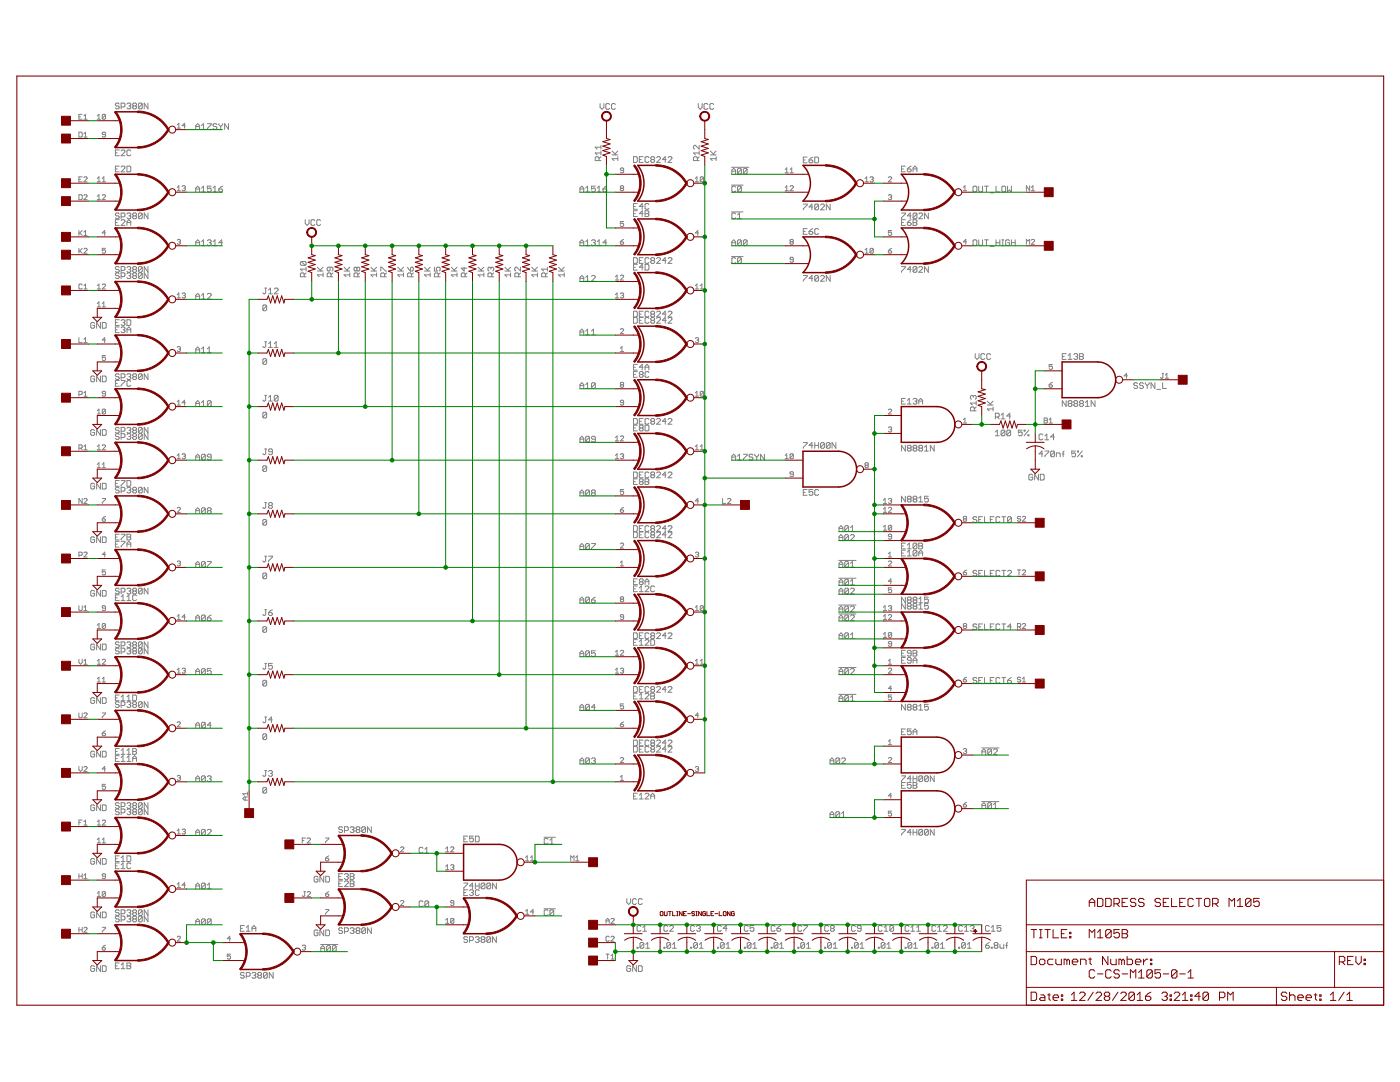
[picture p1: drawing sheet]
<svg xmlns="http://www.w3.org/2000/svg" width="279mm" height="216mm" viewBox="0 0 279 216" stroke-linecap="round" stroke-linejoin="round" font-family="sans-serif">
<g fill="none" stroke="#808080" stroke-width=".2">
<path d="M15.7 26.4h.5l.2 .1v.7l-.2 .1h-.5zM15.7 38.9h.5l.2 .1v.7l-.2 .1h-.5zM15.7 35.8h.4M15.7 23.3h.4M16.4 22.8h-.7v1h.7M16.4 35.3h-.7v1h.7M16.7 35.5l.2-.2h.3l.2 .2v.1l-.7 .7h.7M16.7 39l.2-.1 .5 .1v.2l-.7 .6h.7M16.7 23.1l.4-.3v1M16.7 26.7l.4-.3v.9M16.7 23.8h.7M16.7 27.3h.7"/>
<path d="M19.4 36.3h.7M19.4 39.8h.7M19.4 23.8h.7M19.4 23.1l.3-.3v1M19.4 35.6l.3-.3v1M19.4 39.2l.3-.3v.9M20.4 36.3h.7M20.4 39l.2-.1 .5 .1v.2l-.7 .6h.7M20.4 35.6l.3-.3v1M21.1 23l-.5-.2-.2 .2v.6M21.1 26.9h-.5l-.2-.2 .2-.3h.3l.2 .1v.7l-.2 .1-.5-.1M21.1 23v.6l-.2 .2h-.3l-.2-.2"/>
<path d="M21.1 23l-.7 .6M23 30.5h.4M23 33.7h.4M23.8 20.8l-.2-.2h-.4l-.2 .2 .2 .3h.4l.2 .2-.2 .4h-.4l-.2-.2M23.8 29.9h-.8v1.2h.8M23.8 33.1h-.8v1.2h.8M24.2 21.3h.5l.2-.2v-.3l-.2-.2h-.5v1.1M24.2 30.1l.2-.2h.3l.2 .2v.2l-.7 .8h.7M24.2 33.3l.2-.2h.3l.2 .2v.2l-.7 .8h.7M25.3 20.8l.2-.2h.4l.2 .2-.2 .3M25.3 33.1h.6l.2 .2v.8l-.2 .2h-.6zM25.7 21.1h.2"/>
<path d="M25.9 21.1l.2 .2-.2 .4h-.4l-.2-.2M26.1 30.1l-.2-.2h-.4l-.2 .2v.8l.2 .2h.4l.2-.2M26.7 21.1l-.2-.1 .2-.4h.4l.1 .2-.1 .3M26.7 21.1l-.2 .2 .2 .4h.4l.1-.2-.1-.4M26.7 21.1h.4M28.4 20.8l-.2-.2h-.4l-.2 .2v.7M28.4 20.8v.7l-.2 .2h-.4l-.2-.2M28.4 20.8l-.8 .7M29.5 20.6v1.1l-.7-1.1v1.1M35.4 38.1h.6M35.4 24.9l.3-.3v1M35.4 37.4l.3-.3v1"/>
<path d="M35.4 25.6h.6M36.3 37.2l.2-.1h.3l.2 .1-.2 .4M36.7 37.6h.1M36.8 37.6l.2 .1-.2 .4h-.3l-.2-.2M37 25.1h-.7l.5-.5v1M39.1 25.8v-.7l.4-.4 .3 .4v.7M39.1 38.3v-.8l.4-.4 .3 .4v.8M39.1 25.3h.7M39.1 37.7h.7M40.2 25.1l.4-.4v1.1M40.2 37.5l.4-.4v1.2M40.2 25.8h.8"/>
<path d="M40.2 38.3h.8M41.4 24.7h.7v.2l-.7 .7v.2M42.1 37.1h-.7v.6l.4-.2 .3 .2v.4l-.1 .2h-.4l-.2-.2M42.5 38.3h.8M42.5 37.5l.4-.4v1.2M43.3 24.9l-.2-.2h-.4l-.2 .2 .2 .4h.4l.2 .1-.2 .4h-.4l-.2-.2M43.7 37.7h.5l.2 .4-.2 .2h-.3l-.2-.2zM43.7 24.7v.2l.3 .4M44 25.3v.5M44.4 37.1l-.7 .6M44.4 24.7v.2l-.4 .4M45.6 24.7v1.1l-.8-1.1v1.1"/>
<path d="M115.7 38.3v-.8l.4-.4 .4 .4v.8M115.7 37.7h.8M116.9 37.5l.4-.4v1.2M116.9 38.3h.7M118.8 37.1h-.8v.6l.6-.2 .2 .2v.4l-.2 .2h-.4l-.2-.2M119.2 38.3h.8M119.2 37.5l.4-.4v1.2M119.5 32v-.5l-.1-.2h-.4l-.2 .2v.5h1.1M119.8 20.7v.7l.3 .4 .4-.4v-.7M119.9 30.5h-1.1l.4 .4M119.9 31.3l-.4 .4M119.9 29v.8"/>
<path d="M119.9 30.1v.8M119.9 29.4h-1.1l.4 .4M120.3 37.7h.6l.2 .4-.2 .2h-.4l-.2-.2zM121.1 37.1l-.8 .6M121.7 20.8l-.2-.1h-.4l-.2 .1v.8l.2 .2h.4l.2-.2M122.2 30.9h1.1M122.2 30.1l.7 .8M122.8 20.8l-.2-.1h-.4l-.2 .1v.8l.2 .2h.4l.2-.2M123.3 31.7h-1.1l.3 .3M123.3 31.3v.7M123.3 30.1l-.6 .6M124 37.6l-.2 .1 .2 .4h.3l.2-.2-.2-.3"/>
<path d="M124 37.6l-.2-.2 .2-.3h.3l.2 .1-.2 .4M124 37.6h.3M124.5 34h-.5l-.2-.2 .2-.3h.3l.2 .2v.6l-.2 .2-.5-.2M126.4 31.3h.6l.2 .2v.7l-.2 .2h-.6zM127.6 31.8h.4M128.4 31.3h-.8v1.1h.8M129.5 31.5l-.2-.2h-.4l-.2 .2v.7l.2 .2h.4l.2-.2M130.1 31.8l-.2-.2 .2-.3h.4l.1 .2-.1 .3M130.1 31.8l-.2 .2 .2 .4h.4l.1-.2-.1-.4M130.1 31.8h.4M131 31.5l.2-.2h.4l.2 .2v.1l-.8 .8h.8M132.9 31.8h-.7l.6-.5v1.1"/>
<path d="M133.3 31.5l.2-.2h.4l.2 .2v.1l-.8 .8h.8M138.8 36.3h.6M138.8 35.6l.3-.3v1M139.2 32v-.5l-.2-.2h-.4l-.2 .2v.5h1.1M139.4 20.7v.7l.3 .4 .4-.4v-.7M139.5 29v.8l-.7-.8h-.2l-.2 .2v.4l.2 .2M139.5 31.3l-.3 .4M139.5 30.5h-1.1l.4 .4M139.5 30.1v.8M140.4 35.5l-.1-.2h-.4l-.2 .2v.6M140.4 35.5v.6l-.1 .2h-.4l-.2-.2M140.4 35.5l-.7 .6"/>
<path d="M141.3 20.8l-.2-.1h-.4l-.2 .1v.8l.2 .2h.4l.2-.2M141.8 30.9h1.1M141.8 30.1l.7 .8M142.4 20.8l-.2-.1h-.3l-.2 .1v.8l.2 .2h.3l.2-.2M142.9 31.7h-1.1l.4 .3M142.9 31.3v.7M142.9 30.1l-.6 .6M146 36.9h2.3M146 33.4h3.4M146 34.7v-.7l.4-.4 .4 .4v.7M146 34.2h.8M146.8 37.3l-.2-.2h-.4l-.2 .2v.8l.2 .2h.4l.2-.2"/>
<path d="M148 37.3l-.2-.2h-.4l-.2 .2v.8M148 37.3l-.8 .8M148 37.3v.8l-.2 .2h-.4l-.2-.2M148 33.8l-.2-.2h-.4l-.2 .2v.7M148 33.8v.7l-.2 .2h-.4l-.2-.2M148 33.8l-.8 .7M149.1 33.8l-.2-.2h-.4l-.1 .2v.7M149.1 33.8v.7l-.2 .2h-.4l-.1-.2M149.1 33.8l-.7 .7M156.7 38.1h.7M156.7 34.5h.7M156.7 33.8l.3-.3v1"/>
<path d="M156.7 37.4l.3-.3v1M157.7 37.2l.1-.1h.4l.1 .1v.2l-.6 .7h.6M157.7 34.5h.6M157.7 33.8l.3-.3v1M160.3 31.9h.4M161.1 31.3h-.8v1.2h.8M161.5 31.9h.5l.2 .4-.2 .2h-.4l-.1-.2zM162.2 31.3l-.7 .6M162.6 31.3h.6l.2 .2v.8l-.2 .2h-.6zM172.6 35.6l.4-.3v1M172.6 36.3h.7M173.6 35.5l.2-.2h.3l.2 .2-.2 .3"/>
<path d="M173.9 35.8h.2M174.1 35.8l.2 .1-.2 .4h-.3l-.2-.2M177.3 35.5l.2-.2h.3l.1 .2v.1l-.6 .7h.6M177.3 39l.5-.1 .1 .1-.1 .3M177.6 39.3h.2M177.8 39.3l.1 .2-.1 .3h-.3l-.2-.1M179.9 33.7h.4M180.7 33.1h-.8v1.2h.8M181.1 33.7h.6l.1 .4-.1 .2h-.4l-.2-.2zM181.8 33.1l-.7 .6M182.2 34.3v-.8l.4-.4 .4 .4v.8M182.2 33.7h.8"/>
<path d="M192.3 38.1h.6M192.3 37.4l.3-.3v1M194.2 37.3l.2-.2h.4l.1 .2v.8l-.1 .2h-.4l-.2-.2zM195.3 37.1v1l.2 .2h.4l.2-.2v-1M196.5 37.1h.8M196.9 37.1v1.2M197.6 38.5h.8M198.8 37.1v1.2h.7M199.9 37.3l.2-.2h.4l.2 .2v.8l-.2 .2h-.4l-.2-.2zM201.1 37.1v1.2l.4-.4 .3 .4v-1.2M205.5 37.1v1l-.7-1v1M205.8 37.4l.3-.3v1"/>
<path d="M205.8 38.1h.7M15.7 46v1M15.7 49.6v.9M15.9 46.5l.5 .5M15.9 50l.5 .5M16.4 56.9l-.2-.2h-.3l-.2 .2v.6l.2 .2 .5-.2M16.4 49.6l-.7 .6M16.4 46l-.7 .6M16.7 49.7l.2-.1h.3l.2 .1-.7 .8h.7M16.7 46.3l.4-.3v1M16.7 57l.4-.3v1M16.7 47h.7"/>
<path d="M16.7 57.7h.7M19.4 57.7h.7M19.4 57l.3-.3v1M20.4 56.9l.2-.2h.3l.2 .2-.7 .8h.7M21.1 49.6h-.7v.4l.3-.1 .4 .1v.4l-.2 .1-.5-.1M21.1 46.5h-.7l.5-.5v1M23 44.4h.4M23.8 43.8h-.8v1.2h.8M23.8 53.4l-.2-.2h-.4l-.2 .4 .2 .2h.4l.2 .3-.2 .2h-.4l-.2-.2M23.8 42.7l-.2-.2h-.4l-.2 .2 .2 .4h.4l.2 .2-.2 .3h-.4l-.2-.1M23.8 54.6l-.2-.2h-.4l-.2 .4 .2 .2h.4l.2 .4-.2 .2h-.4l-.2-.2M24.2 44l.2-.2h.3l.2 .2v.2l-.7 .8h.7"/>
<path d="M24.2 43.3h.5l.2-.2v-.4l-.2-.2h-.5v1.1M24.2 54h.5l.2-.2v-.4l-.2-.2h-.5v1.1M24.2 55.2h.5l.2-.2v-.4l-.2-.2h-.5v1.2M25.3 42.7l.2-.2h.4l.2 .2-.2 .4M25.3 45v-.8l.4-.4 .4 .4v.8M25.3 53.4l.2-.2h.4l.2 .2-.2 .4M25.3 54.6l.2-.2h.4l.2 .2-.2 .4M25.3 44.4h.8M25.7 53.8h.2M25.7 43.1h.2M25.7 55h.2M25.9 43.1l.2 .2-.2 .3h-.4l-.2-.1"/>
<path d="M25.9 53.8l.2 .2-.2 .3h-.4l-.2-.2M25.9 55l.2 .2-.2 .4h-.4l-.2-.2M26.7 43.1l-.2-.2 .2-.4h.4l.1 .2-.1 .4M26.7 43.1l-.2 .2 .2 .3h.4l.1-.1-.1-.4M26.7 53.8l-.2-.2 .2-.4h.4l.1 .2-.1 .4M26.7 53.8l-.2 .2 .2 .3h.4l.1-.2-.1-.3M26.7 55l-.2-.2 .2-.4h.4l.1 .2-.1 .4M26.7 55l-.2 .2 .2 .4h.4l.1-.2-.1-.4M26.7 53.8h.4M26.7 43.1h.4M26.7 55h.4M28.4 42.7l-.2-.2h-.4l-.2 .2v.8"/>
<path d="M28.4 53.4l-.2-.2h-.4l-.2 .2v.7M28.4 54.6l-.2-.2h-.4l-.2 .2v.8M28.4 42.7v.8l-.2 .1h-.4l-.2-.1M28.4 53.4v.7l-.2 .2h-.4l-.2-.2M28.4 54.6v.8l-.2 .2h-.4l-.2-.2M28.4 53.4l-.8 .7M28.4 42.7l-.8 .8M28.4 54.6l-.8 .8M29.5 42.5v1.1l-.7-1.1v1.1M29.5 53.2v1.1l-.7-1.1v1.1M29.5 54.4v1.2l-.7-1.2v1.2M35.4 47.9l.1-.1h.4l.1 .1-.1 .4"/>
<path d="M35.4 58.8l.3-.3v.9M35.4 59.4h.6M35.7 48.3h.2M35.9 48.3l.1 .1-.1 .3h-.4l-.1-.1M36.3 58.6l.2-.1h.3l.2 .1-.2 .3M36.7 58.9h.1M36.8 58.9l.2 .2-.2 .3-.5-.1M39.1 49v-.8l.4-.3 .3 .3v.8M39.1 59.7v-.8l.4-.4 .3 .4v.8M39.1 59.1h.7M39.1 48.4h.7M40.2 48.2l.4-.3v1.1"/>
<path d="M40.2 58.9l.4-.4v1.2M40.2 59.7h.8M40.2 49h.8M41.4 58.7l.2-.2h.4l.1 .2v.2l-.7 .8h.7M41.4 48l.2-.1h.4l.1 .1-.1 .4M41.8 48.4h.2M42 48.4l.1 .2-.1 .4h-.4l-.2-.2M42.5 49h.8M42.5 48.2l.4-.3v1.1M44.4 48.4h-.7l.5-.5v1.1M52.8 57.5h.4M53 57.5v.9l-.2 .2-.3-.2"/>
<path d="M53.6 57.9l.4-.4v1.1M53.6 58.6h.8M54.7 57.7l.2-.2h.4l.2 .2v.2l-.8 .7h.8M60.1 52.2l-.2 .2v.3l.2 .2h.8M60.1 52.2h.8l.2 .2v.3l-.2 .2M60.1 52.2l.8 .7M60.7 55.2v-.5l-.2-.2h-.4l-.2 .2v.5h1.2M60.9 43.8v.8l.4 .4 .4-.4v-.8M61.1 54.5l-.4 .3M61.1 53.7h-1.2l.4 .4M61.1 53.3v.8M62.8 44l-.2-.2h-.3l-.2 .2v.8l.2 .2h.3l.2-.2"/>
<path d="M63.3 54.1h1.2M63.3 53.3l.8 .8M64 44l-.2-.2h-.4l-.2 .2v.8l.2 .2h.4l.2-.2M64.5 54.8h-1.2l.4 .4M64.5 54.5v.7M64.5 53.3l-.6 .6M65.9 53.3v.6l-.2 .2-.4-.2v-.4l.2-.2h.8l.1 .2v.4l-.1 .2M66.1 55.2v-.5l-.2-.2h-.4l-.2 .2v.5h1.1M66.4 54.5l-.3 .3M68.7 54.1h1.1M68.7 53.3l.7 .8M69.8 54.8h-1.1l.3 .4"/>
<path d="M69.8 54.5v.7M69.8 53.3l-.6 .6M71.2 53.5l.2-.2 .4 .2v.4l-.2 .2-.4-.2M71.2 53.5l-.2-.2-.3 .2v.4l.1 .2 .4-.2M71.2 53.5v.4M71.4 55.2v-.5l-.2-.2h-.4l-.1 .2v.5h1.1M71.8 54.5l-.4 .3M74 54.1h1.2M74 53.3l.8 .8M75.2 54.8h-1.2l.4 .4M75.2 54.5v.7M75.2 53.3l-.6 .6"/>
<path d="M76 54.1v-.8h.2l.7 .8h.2M76.8 55.2v-.5l-.2-.2h-.4l-.2 .2v.5h1.1M77.1 54.5l-.3 .3M79.4 54.1h1.1M79.4 53.3l.7 .8M80.5 54.8h-1.1l.4 .4M80.5 54.5v.7M80.5 53.3l-.6 .6M81.3 53.3l.6 .8M81.9 53.5l.4-.2 .2 .2v.4l-.2 .2h-.4zM82.1 55.2v-.5l-.2-.2h-.4l-.2 .2v.5h1.2M82.5 54.5l-.4 .3"/>
<path d="M84.7 54.1h1.2M84.7 53.3l.8 .8M85.9 54.8h-1.2l.4 .4M85.9 54.5v.7M85.9 53.3l-.6 .6M86.7 53.3v.8h.6l-.2-.4 .2-.4h.4l.1 .2v.4l-.1 .2M87.5 55.2v-.5l-.2-.2h-.4l-.2 .2v.5h1.1M87.8 54.5l-.3 .3M90.1 54.1h1.1M90.1 53.3l.7 .8M91.2 54.8h-1.1l.3 .4M91.2 54.5v.7"/>
<path d="M91.2 53.3l-.6 .6M92.6 53.3v.8l-.5-.6h1.1M92.8 55.2v-.5l-.2-.2h-.4l-.1 .2v.5h1.1M93.2 54.5l-.4 .3M95.4 54.1h1.2M95.4 53.3l.8 .8M96.6 54.8h-1.2l.4 .4M96.6 54.5v.7M96.6 53.3l-.6 .6M98 53.5v.2M98 53.5l-.2-.2-.4 .2v.4l.2 .2M98 53.5l.1-.2 .4 .2v.4l-.2 .2"/>
<path d="M98.1 55.2v-.5l-.1-.2h-.4l-.2 .2v.5h1.1M98.5 54.5l-.4 .3M100.8 54.1h1.1M100.8 53.3l.7 .8M101.9 54.8h-1.1l.3 .4M101.9 54.5v.7M101.9 53.3l-.6 .6M103.5 55.2v-.5l-.2-.2h-.4l-.2 .2v.5h1.2M103.9 53.3v.8l-.8-.8-.4 .2v.4l.2 .2M103.9 54.5l-.4 .3M106.1 54.1h1.2M106.1 53.3l.8 .8"/>
<path d="M107.3 54.8h-1.2l.4 .4M107.3 54.5v.7M107.3 53.3l-.6 .6M108.9 55.2v-.5l-.2-.2h-.4l-.2 .2v.5h1.1M109.2 53.7h-1.1l.4 .4M109.2 54.5l-.3 .3M109.2 53.3v.8M111.5 54.1h1.1M111.5 53.3l.7 .8M112.6 54.8h-1.1l.3 .4M112.6 54.5v.7M112.6 53.3l-.6 .6"/>
<path d="M115.7 49v-.8l.4-.3 .4 .3v.8M115.7 55.5h.8M115.7 56.1v-.7l.4-.4 .4 .4v.7M115.7 48.4h.8M116.9 56.1h.7M116.9 48.2l.4-.3v1.1M116.9 55.4l.4-.4v1.1M116.9 49h.7M118 55.2l.2-.2h.4l.2 .2v.2l-.8 .7h.8M118 48l.2-.1h.4l.2 .1-.2 .4M118.4 48.4h.2M118.6 48.4l.2 .2-.2 .4h-.4l-.2-.2"/>
<path d="M119.2 49h.8M119.2 48.2l.4-.3v1.1M121.1 48.4h-.8l.6-.5v1.1M122.8 59.4h.7M122.8 55.2l.3-.3v1M122.8 58.8l.3-.3v.9M122.8 55.9h.7M123.8 48.3h.5l.2 .3-.2 .1h-.3l-.2-.1zM123.8 58.6l.2-.1h.3l.2 .1-.2 .3M123.8 55.1l.2-.2 .5 .2v.1l-.7 .7h.7M124.1 58.9h.2M124.3 58.9l.2 .2-.2 .3-.5-.1"/>
<path d="M124.5 44.2h-.7v.5l.3-.2 .4 .2v.3l-.2 .2h-.3l-.2-.2M124.5 47.8l-.7 .5M126.4 51.4h.6l.2 .2v.8l-.2 .2h-.6zM126.4 53.3h.4M126.4 42.6h.4M126.4 41.2h.4M127.2 40.6h-.8v1.2h.8M127.2 42.1h-.8v1.1h.8M127.2 52.7h-.8v1.2h.8M127.6 52h.4M128.4 41.2h-.8l.6-.6v1.2M128.4 42.6h-.8l.6-.5v1.1"/>
<path d="M128.4 53.3h-.8l.6-.6v1.2M128.4 51.4h-.8v1.2h.8M128.7 42.1h.6l.2 .1-.2 .4 .2 .4-.2 .2h-.6zM128.7 52.7h.6l.2 .2v.8l-.2 .2h-.6zM128.7 42.6h.6M129.5 40.8l-.2-.2h-.4l-.2 .2v.8l.2 .2h.4l.2-.2M129.5 51.6l-.2-.2h-.4l-.2 .2v.8l.2 .2h.4l.2-.2M130.1 52l-.2-.2 .2-.4h.4l.1 .2-.1 .4M130.1 52l-.2 .2 .2 .4h.4l.1-.2-.1-.4M130.1 52h.4M131 51.6l.2-.2h.4l.2 .2v.2l-.8 .8h.8M132.9 52h-.7l.6-.6v1.2"/>
<path d="M133.3 51.6l.2-.2h.4l.2 .2v.2l-.8 .8h.8M138.8 57.7h.6M138.8 57l.3-.3v1M139.4 46.5h-.6l.5-.5v1M139.7 57l.4-.3v1M139.7 57.7h.7M146 42.3h2.3M146 51.2h2.3M146 49v-.8l.4-.3 .4 .3v.8M146 48.4h.8M146.8 42.7l-.2-.2h-.4l-.2 .2v.8l.2 .1h.4l.2-.1M146.8 51.6l-.2-.2h-.4l-.2 .2v.8l.2 .2h.4l.2-.2"/>
<path d="M147.2 43.6h.8M147.2 42.9l.4-.4v1.1M148 51.6v.8l-.2 .2h-.4l-.2-.2M148 51.6l-.2-.2h-.4l-.2 .2v.8M148 48l-.2-.1h-.4l-.2 .1v.8M148 48v.8l-.2 .2h-.4l-.2-.2M148 48l-.8 .8M148 51.6l-.8 .8M149.1 48v.8l-.2 .2h-.4l-.1-.2M149.1 48l-.2-.1h-.4l-.1 .1v.8M149.1 48l-.7 .8M157.8 48.3l-.1-.2 .1-.3h.4l.1 .1-.1 .4"/>
<path d="M157.8 48.3l-.1 .1 .1 .3h.4l.1-.1-.1-.3M157.8 48.3h.4M158.3 51.8h-.5l-.1-.1 .1-.4h.4l.1 .2v.7l-.1 .1h-.4l-.1-.1M160.3 55h.8v.2l-.8 .7v.2M160.3 40.7h.8v.2l-.8 .8v.2M160.3 46.2h.4M161.1 45.6h-.8v1.2h.8M161.5 46.2h.5l.2 .4-.2 .2h-.4l-.1-.2zM162.2 55.5h-.7l.5-.5v1.1M162.2 41.3h-.7l.5-.6v1.2M162.2 45.6l-.7 .6M163.4 45.8l-.2-.2h-.4l-.2 .2v.8l.2 .2h.4l.2-.2"/>
<path d="M163.4 40.9l-.2-.2h-.4l-.2 .2v.8M163.4 55.2l-.2-.2h-.4l-.2 .2v.7M163.4 40.9v.8l-.2 .2h-.4l-.2-.2M163.4 55.2v.7l-.2 .2h-.4l-.2-.2M163.4 55.2l-.8 .7M163.4 40.9l-.8 .8M163.8 40.9l.2-.2h.3l.2 .2v.2l-.7 .8h.7M163.8 55.2l.2-.2h.3l.2 .2v.2l-.7 .7h.7M165.7 40.7v1.2l-.8-1.2v1.2M165.7 55v1.1l-.8-1.1v1.1M172.6 50.5h.7M172.6 49.9l.4-.3v.9"/>
<path d="M174.3 49.7v.7l-.2 .1-.5-.1M174.3 49.7l-.2-.1h-.3l-.2 .1v.7M174.3 49.7l-.7 .7M177.3 50h.5l.1 .4-.4 .1-.2-.1zM177.9 46h-.6v.5l.3-.2 .3 .2v.3l-.1 .2h-.3l-.2-.2M177.9 49.6l-.6 .4M179.9 53.2h.8v.2l-.8 .7v.2M179.9 42.5h.8v.2l-.8 .8v.1M179.9 44.4h.4M180.7 43.8h-.8v1.2h.8M181.1 44.4h.6l.1 .4-.1 .2h-.4l-.2-.2zM181.8 53.8h-.7l.6-.6v1.1"/>
<path d="M181.8 43.1h-.7l.6-.6v1.1M181.8 43.8l-.7 .6M182.2 43.8h.6l.2 .2-.2 .4 .2 .4-.2 .2h-.6zM182.2 44.4h.6M183 53.4l-.2-.2h-.4l-.2 .2v.7M183 53.4v.7l-.2 .2h-.4l-.2-.2M183 42.7l-.2-.2h-.4l-.2 .2v.8M183 42.7v.8l-.2 .1h-.4l-.2-.1M183 42.7l-.8 .8M183 53.4l-.8 .7M183.4 53.4l.2-.2h.3l.2 .2v.2l-.7 .7h.7M183.4 42.7l.2-.2h.3l.2 .2v.2l-.7 .7h.7"/>
<path d="M185.3 42.5v1.1l-.8-1.1v1.1M185.3 53.2v1.1l-.8-1.1v1.1M192.9 48.3h-.6l.4-.5v.9M194.4 47.9h.4l.1 .1v.8l-.1 .2h-.4l-.2-.2v-.8zM195.3 47.9v.9l.2 .2h.4l.2-.2v-.9M196.5 47.9h.8M196.9 47.9v1.1M197.6 49.2h.8M198.8 48.4h.7M198.8 47.9v1.1M199.5 47.9v1.1M199.9 47.9h.4"/>
<path d="M199.9 49h.4M200.1 47.9v1.1M201.5 48l-.2-.1h-.4l-.2 .1v.8l.2 .2h.4l.2-.2v-.4h-.4M201.8 48.4h.8M201.8 47.9v1.1M202.6 47.9v1.1M204.8 48.7v-.9l.3 .3 .4-.3v.9M205.8 47.9l.2-.1h.3l.2 .1-.7 .8h.7M15.7 67.4v1h.7M15.7 78.7h.5l.2-.1v-.4l-.2-.1h-.5v1M16.7 67.7l.4-.3v1M16.7 78.4l.4-.3v1"/>
<path d="M16.7 68.4h.7M16.7 79.1h.7M18.9 64.5l-.2-.2h-.4l-.2 .2v.8l.2 .2h.4l.2-.2v-.4h-.4M18.9 75.2l-.2-.2h-.4l-.2 .2v.8l.2 .2h.4l.2-.2v-.4h-.4M19.4 60.6l.3-.4v1M19.4 61.2h.7M20 64.3v1.2l-.7-1.2v1.2M20 75v1.2l-.7-1.2v1.2M20.4 60.6l.3-.4v1M20.4 61.2h.7M20.4 64.3h.6l.2 .2v.8l-.2 .2h-.6zM20.4 75h.6l.2 .2v.8l-.2 .2h-.6z"/>
<path d="M21.1 71h-.7v.4l.3-.1 .4 .1v.4l-.2 .1h-.3l-.2-.1M21.1 78.6h-.5l-.2-.2 .2-.3 .5 .1v.7l-.2 .2h-.3l-.2-.2M21.1 67.9h-.7l.5-.5v1M23 64.4h.4M23 65.8h.4M23 76.5h.4M23.8 63.8h-.8v1.1h.8M23.8 65.2h-.8v1.2h.8M23.8 74.8l-.2-.2h-.4l-.2 .2 .2 .4h.4l.2 .2-.2 .3h-.4l-.2-.2M23.8 75.9h-.8v1.2h.8M24.2 75.4h.5l.2-.2v-.4l-.2-.2h-.5v1.1M24.2 75.9h.7v.2l-.7 .8v.2"/>
<path d="M24.2 64l.2-.2h.3l.2 .2-.2 .4M24.2 65.4l.2-.2h.3l.2 .2-.2 .4M24.6 64.4h.1M24.6 65.8h.1M24.7 64.4l.2 .2-.2 .3h-.3l-.2-.2M24.7 65.8l.2 .2-.2 .4h-.3l-.2-.2M25.3 63.8h.6l.2 .2v.7l-.2 .2h-.6zM25.3 66.4v-.8l.4-.4 .4 .4v.8M25.3 74.8l.2-.2h.4l.2 .2-.2 .4M25.3 65.8h.8M25.7 75.2h.2M25.9 75.2l.2 .2-.2 .3h-.4l-.2-.2"/>
<path d="M26.1 76.1l-.2-.2h-.4l-.2 .2v.8l.2 .2h.4l.2-.2M26.7 75.2l-.2-.2 .2-.4h.4l.1 .2-.1 .4M26.7 75.2l-.2 .2 .2 .3h.4l.1-.2-.1-.3M26.7 75.2h.4M28.4 74.8l-.2-.2h-.4l-.2 .2v.7M28.4 74.8v.7l-.2 .2h-.4l-.2-.2M28.4 74.8l-.8 .7M29.5 74.6v1.1l-.7-1.1v1.1M35.4 69.3l.1-.1h.4l.1 .1-.1 .4M35.7 69.7h.2M35.9 69.7l.1 .1-.1 .3h-.4l-.1-.1M39.1 70.4v-.8l.4-.4 .3 .4v.8"/>
<path d="M39.1 69.8h.7M40.2 69.6l.4-.4v1.2M40.2 70.4h.8M41.4 70.4h.7M41.4 69.6l.4-.4v1.2M52.8 78.9h.4M52.8 68.2h.4M53 68.2v1l-.2 .1-.3-.1M53 78.9v.9l-.2 .2-.3-.2M53.2 61l-.2-.1h-.4l-.1 .1v.8M53.2 71.8l-.2-.2h-.4l-.1 .2v.7M53.2 61v.8l-.2 .2h-.4l-.1-.2"/>
<path d="M53.2 71.8v.7l-.2 .2h-.4l-.1-.2M53.2 71.8l-.7 .7M53.2 61l-.7 .8M53.6 79.3l.4-.4v1.1M53.6 68.6l.4-.4v1.1M53.6 69.3h.8M54.7 69.3h.8M54.7 68.6l.4-.4v1.1M55.5 79.1v.7l-.2 .2h-.4l-.2-.2M55.5 79.1l-.2-.2h-.4l-.2 .2v.7M55.5 79.1l-.8 .7M115.7 66.8v-.7l.4-.4 .4 .4v.7"/>
<path d="M115.7 77.5v-.7l.4-.4 .4 .4v.7M115.7 76.9h.8M115.7 66.3h.8M116.9 76.8l.4-.4v1.1M116.9 66.1l.4-.4v1.1M116.9 77.5h.7M116.9 66.8h.7M118 66.8h.8M118 66.1l.4-.4v1.1M118.8 76.6l-.2-.2h-.4l-.2 .2v.7M118.8 76.6v.7l-.2 .2h-.4l-.2-.2M118.8 76.6l-.8 .7"/>
<path d="M123.8 65.8l.2-.2h.3l.2 .2-.7 .8h.7M123.8 70.1h.7M123.8 69.5l.3-.3v.9M124 76.8l-.2-.2 .2-.3h.3l.2 .2-.2 .3M124 76.8l-.2 .1 .2 .4h.3l.2-.2-.2-.3M124 76.8h.3M126.4 62.1h.6l.2 .2v.8l-.2 .1h-.6zM126.4 63.4h.6l.2 .1v.8l-.2 .2h-.6zM126.4 73.3h.4M126.4 74.7h.4M127.2 72.7h-.8v1.2h.8M127.2 74.1h-.8v1.2h.8"/>
<path d="M127.6 63.9h.4M127.6 62.7h.4M127.8 74.7l-.2-.2 .2-.4h.4l.2 .2-.2 .4M127.8 74.7l-.2 .2 .2 .4h.4l.2-.2-.2-.4M127.8 74.7h.4M128.4 73.3h-.8l.6-.6v1.2M128.4 62.1h-.8v1.1h.8M128.4 63.4h-.8v1.1h.8M128.7 73.9v-.8l.4-.4 .4 .4v.8M128.7 73.3h.8M129.5 62.3l-.2-.2h-.4l-.2 .2v.8l.2 .1h.4l.2-.1M129.5 63.5l-.2-.1h-.4l-.2 .1v.8l.2 .2h.4l.2-.2"/>
<path d="M129.5 74.3l-.2-.2h-.4l-.2 .2v.8l.2 .2h.4l.2-.2M130.1 63.9l-.2-.2 .2-.3h.4l.1 .1-.1 .4M130.1 62.7l-.2-.2 .2-.4h.4l.1 .2-.1 .4M130.1 62.7l-.2 .2 .2 .3h.4l.1-.1-.1-.4M130.1 63.9l-.2 .2 .2 .4h.4l.1-.2-.1-.4M130.1 63.9h.4M130.1 62.7h.4M131 62.3l.2-.2h.4l.2 .2v.2l-.8 .7h.8M131 63.5l.2-.1h.4l.2 .1v.2l-.8 .8h.8M132.9 62.7h-.7l.6-.6v1.1M132.9 63.9h-.7l.6-.5v1.1M133.3 62.3l.2-.2h.4l.2 .2v.2l-.8 .7h.8"/>
<path d="M133.3 63.5l.2-.1h.4l.2 .1v.2l-.8 .8h.8M138.8 79.1h.6M138.8 67.5l.1-.1h.4l.1 .1-.1 .4M138.8 78.4l.3-.3v1M139.1 67.9h.2M139.3 67.9l.1 .1-.1 .4h-.4l-.1-.2M140.4 78.2v.7l-.1 .2h-.4l-.2-.2M140.4 78.2l-.1-.1-.6 .1v.7M140.4 78.2l-.7 .7M180.7 79.5h-.8v1.1h.8M181.1 79.9l.4-.4v1.1M182.2 79.7l.2-.2h.4l.2 .2-.2 .4"/>
<path d="M194.2 79.1l.2-.2 .4 .2v.4l-.2 .2M194.2 79.1l-.1-.2-.4 .2v.4l.2 .2M194.2 79.1v.2M194.6 70.6v.7l.4 .4 .4-.4v-.7M196.5 70.8l-.2-.2h-.3l-.2 .2v.7l.2 .2h.3l.2-.2M197.7 70.8l-.2-.2h-.4l-.2 .2v.7l.2 .2h.4l.2-.2M209.4 76.8h.5l.1 .3-.1 .2h-.4l-.1-.2zM210 72.7h-.6v.5l.5-.2 .1 .2v.4l-.1 .1-.5-.1M210 76.3l-.6 .5M212 71.1h.4M212.8 70.6h-.8v1.1h.8M212.8 79.9v1.2l-.8-1.2v1.2"/>
<path d="M213.2 71.7h.7M213.2 71l.4-.4v1.1M214.3 70.8l.2-.2h.4l.2 .2-.2 .3M214.7 71.1h.2M214.9 71.1l.2 .2-.2 .4h-.4l-.2-.2M215.5 70.6h.5l.2 .2-.2 .3 .2 .4-.2 .2h-.5zM215.5 71.1h.5M218.5 79.9v1.2l-.7-1.2v1.2M225 75h-.7l.5-.5v1M227 76.6l-.2-.2h-.3l-.2 .4 .2 .1h.3l.2 .4-.2 .2h-.3l-.2-.2M228.2 76.6l-.2-.2h-.4l-.2 .2 .2 .3h.4l.2 .2-.2 .4h-.4l-.2-.2M228.6 76.4v.2l.4 .3"/>
<path d="M229 76.9v.6M229.3 76.4v.2l-.3 .3M230.5 76.4v1.1l-.8-1.1v1.1M230.9 77.7h.7M231.9 74.5h.3M232 76.4v1.1h.8M232.1 74.5v.8l-.2 .2-.3-.2M232.6 75.5h.6M232.6 74.8l.3-.3v1M15.7 89.4h.5l.2-.1v-.4l-.2-.1h-.5v.9M16.1 89.4l.3 .3M16.4 99.5v1l-.7-1v1"/>
<path d="M16.7 99.6l.2-.1h.3l.2 .1v.2l-.7 .7h.7M16.7 89.1l.4-.3v.9M16.7 89.7h.7M18.9 96.6l-.2-.2h-.4l-.2 .2v.8l.2 .2h.4l.2-.2v-.4h-.4M18.9 85.9l-.2-.2h-.4l-.2 .2v.8l.2 .2h.4l.2-.2v-.4h-.4M19.4 92.7l.3-.4v1M19.4 89.7h.7M19.4 82l.3-.4v1M19.4 89.1l.3-.3v.9M19.4 82.6h.7M19.4 93.3h.7M20 85.7v1.2l-.7-1.2v1.2"/>
<path d="M20 96.4v1.2l-.7-1.2v1.2M20.4 99.5h.7l-.7 1M20.4 88.9l.2-.1h.3l.2 .1-.7 .8h.7M20.4 92.7l.3-.4v1M20.4 93.3h.7M20.4 85.7h.6l.2 .2v.8l-.2 .2h-.6zM20.4 96.4h.6l.2 .2v.8l-.2 .2h-.6zM21.1 81.8l-.2-.2h-.3l-.2 .2v.7M21.1 81.8v.7l-.2 .1-.5-.1M21.1 81.8l-.7 .7M23 96.5h.4M23.8 85.5l-.2-.2h-.4l-.2 .4 .2 .2h.4l.2 .3-.2 .2h-.4l-.2-.2"/>
<path d="M23.8 86.7l-.2-.2h-.4l-.2 .2 .2 .4h.4l.2 .2-.2 .4h-.4l-.2-.2M23.8 95.9h-.8v1.1h.8M23.8 97.4l-.2-.2h-.4l-.2 .2 .2 .4h.4l.2 .2-.2 .4h-.4l-.2-.2M24.2 86h.5l.2-.1v-.4l-.2-.2h-.5v1.1M24.2 87.3h.5l.2-.2v-.4l-.2-.2h-.5v1.2M24.2 95.9h.7v.2l-.7 .7v.2M24.2 98h.5l.2-.2v-.4l-.2-.2h-.5v1.2M25.3 85.5l.2-.2h.4l.2 .2-.2 .4M25.3 86.7l.2-.2h.4l.2 .2-.2 .4M25.3 95.9h.6l.2 .2v.7l-.2 .2h-.6zM25.3 97.4l.2-.2h.4l.2 .2-.2 .4M25.7 97.8h.2"/>
<path d="M25.7 85.9h.2M25.7 87.1h.2M25.9 85.9l.2 .1-.2 .4h-.4l-.2-.2M25.9 87.1l.2 .2-.2 .4h-.4l-.2-.2M25.9 97.8l.2 .2-.2 .4h-.4l-.2-.2M26.7 87.1l-.2 .2 .2 .4h.4l.1-.2-.1-.4M26.7 85.9l-.2-.2 .2-.4h.4l.1 .2-.1 .4M26.7 85.9l-.2 .1 .2 .4h.4l.1-.2-.1-.3M26.7 87.1l-.2-.2 .2-.4h.4l.1 .2-.1 .4M26.7 97.8l-.2-.2 .2-.4h.4l.1 .2-.1 .4M26.7 97.8l-.2 .2 .2 .4h.4l.1-.2-.1-.4M26.7 97.8h.4"/>
<path d="M26.7 85.9h.4M26.7 87.1h.4M28.4 85.5l-.2-.2h-.4l-.2 .2v.7M28.4 86.7l-.2-.2h-.4l-.2 .2v.8M28.4 97.4l-.2-.2h-.4l-.2 .2v.8M28.4 85.5v.7l-.2 .2h-.4l-.2-.2M28.4 86.7v.8l-.2 .2h-.4l-.2-.2M28.4 97.4v.8l-.2 .2h-.4l-.2-.2M28.4 97.4l-.8 .8M28.4 85.5l-.8 .7M28.4 86.7l-.8 .8M29.5 85.3v1.1l-.7-1.1v1.1"/>
<path d="M29.5 86.5v1.2l-.7-1.2v1.2M29.5 97.2v1.2l-.7-1.2v1.2M35.4 80.8h.6M35.4 80.2l.3-.3v.9M35.4 90.9l.3-.3v.9M35.4 91.5h.6M36.3 90.7l.2-.1h.3l.2 .1-.2 .3M36.7 91h.1M36.8 91l.2 .2-.2 .3-.5-.1M37 80.3h-.7l.5-.4v.9M39.1 80.5h.7M39.1 81.1v-.8l.4-.4 .3 .4v.8"/>
<path d="M39.1 91.8v-.8l.4-.4 .3 .4v.8M39.1 91.2h.7M40.2 81.1h.8M40.2 80.3l.4-.4v1.2M41 90.8l-.2-.2h-.4l-.2 .2v.8M41 90.8v.8l-.2 .2h-.4l-.2-.2M41 90.8l-.8 .8M42.1 91.2h-.5l-.2-.2 .2-.4h.4l.1 .2v.8l-.1 .2h-.4l-.2-.2M42.1 80.1l-.1-.2h-.4l-.2 .2v.8M42.1 80.1v.8l-.1 .2h-.4l-.2-.2M42.1 80.1l-.7 .8M52.8 89.6h.4"/>
<path d="M53 89.6v.9l-.2 .2-.3-.2M53.2 82.4v.8l-.2 .2h-.4l-.1-.2M53.2 93.1l-.2-.2h-.4l-.1 .2v.8M53.2 82.4l-.2-.1h-.4l-.1 .1v.8M53.2 93.1v.8l-.2 .2h-.4l-.1-.2M53.2 93.1l-.7 .8M53.2 82.4l-.7 .8M53.6 80h.8M54.4 90.1h-.6l-.2-.1 .2-.4h.4l.2 .2v.7l-.2 .2h-.4l-.2-.2M115.7 98.3h.8M115.7 88.2v-.8l.4-.3 .4 .3v.8M115.7 98.9v-.8l.4-.3 .4 .3v.8"/>
<path d="M115.7 87.6h.8M117.6 98l-.1-.2h-.4l-.2 .2v.7M117.6 87.2l-.1-.1h-.4l-.2 .1v.8M117.6 87.2v.8l-.1 .2h-.4l-.2-.2M117.6 87.2l-.7 .8M117.6 98l-.7 .7M117.6 98v.7l-.1 .2h-.4l-.2-.2M118.2 98.3l-.2-.2 .2-.3h.4l.2 .2-.2 .3M118.2 98.3h.4M118.2 98.3l-.2 .2 .2 .4h.4l.2-.2-.2-.4M118.8 87.6h-.6l-.2-.2 .2-.3h.4l.2 .1v.8l-.2 .2h-.4l-.2-.2M122.8 91.5h.7"/>
<path d="M122.8 87.3l.3-.3v1M122.8 90.9l.3-.3v.9M122.8 88h.7M123.8 90.7l.2-.1h.3l.2 .1-.2 .3M123.8 87.1l.2-.1 .5 .1v.2l-.7 .7h.7M124.1 91h.2M124.3 91l.2 .2-.2 .3-.5-.1M124.5 80.3h-.5l-.2-.1 .2-.3h.3l.2 .1v.7l-.2 .1h-.3l-.2-.1M124.5 97.7h-.7v.5l.3-.2 .4 .2v.3l-.2 .2-.5-.2M126.4 83.5h.6l.2 .2v.8l-.2 .1h-.6zM126.4 94.2h.6l.2 .2v.7l-.2 .2h-.6zM126.4 96.1h.4"/>
<path d="M126.4 85.4h.4M127.2 84.8h-.8v1.2h.8M127.2 95.5h-.8v1.2h.8M127.6 84.1h.4M127.6 94.8h.4M127.8 85.4l-.2-.2 .2-.4h.4l.2 .2-.2 .4M127.8 85.4l-.2 .2 .2 .4h.4l.2-.2-.2-.4M127.8 96.1l-.2-.2 .2-.4h.4l.2 .2-.2 .4M127.8 96.1l-.2 .2 .2 .4h.4l.2-.2-.2-.4M127.8 96.1h.4M127.8 85.4h.4M128.4 83.5h-.8v1.1h.8"/>
<path d="M128.4 94.2h-.8v1.1h.8M128.7 84.8h.6l.2 .2v.8l-.2 .2h-.6zM128.7 95.5h.6l.2 .2-.2 .4 .2 .4-.2 .2h-.6zM128.7 96.1h.6M129.5 83.7l-.2-.2h-.4l-.2 .2v.8l.2 .1h.4l.2-.1M129.5 94.4l-.2-.2h-.4l-.2 .2v.7l.2 .2h.4l.2-.2M130.1 94.8l-.2-.2 .2-.4h.4l.1 .2-.1 .4M130.1 84.1l-.2-.2 .2-.4h.4l.1 .2-.1 .4M130.1 84.1l-.2 .2 .2 .3h.4l.1-.1-.1-.4M130.1 94.8l-.2 .2 .2 .3h.4l.1-.2-.1-.3M130.1 84.1h.4M130.1 94.8h.4"/>
<path d="M131 83.7l.2-.2h.4l.2 .2v.2l-.8 .7h.8M131 94.4l.2-.2h.4l.2 .2v.2l-.8 .7h.8M132.9 84.1h-.7l.6-.6v1.1M132.9 94.8h-.7l.6-.6v1.1M133.3 83.7l.2-.2h.4l.2 .2v.2l-.8 .7h.8M133.3 94.4l.2-.2h.4l.2 .2v.2l-.8 .7h.8M138.8 89.7h.6M138.8 89.1l.3-.3v.9M139.4 99.9h-.6l.5-.4v1M139.7 89.1l.4-.3v.9M139.7 89.7h.7M144.2 99.5v1h.7"/>
<path d="M145.2 99.6l.2-.1h.3l.2 .1v.2l-.7 .7h.7M146 91.8v-.8l.4-.4 .4 .4v.8M146 91.2h.8M147.2 91l.4-.4v1.2M147.2 91.8h.8M148.4 90.6h.7v.2l-.7 .8v.2M150.3 90.8l-.2-.2h-.4l-.2 .2 .2 .4h.4l.2 .2-.2 .4h-.4l-.2-.2M150.6 90.6v.2l.4 .4M151 91.2v.6M151.4 90.6v.2l-.4 .4M152.5 90.6v1.2l-.7-1.2v1.2M156.7 91.5h.7"/>
<path d="M156.7 90.9l.3-.3v.9M158.3 90.7l-.1-.1h-.4l-.1 .1v.7M158.3 90.7l-.6 .7M158.3 90.7v.7l-.1 .1-.5-.1M158.3 94.6h-.5l-.1-.2 .1-.3 .5 .2v.6l-.1 .2h-.4l-.1-.2M160.3 88.3h.8v.2l-.8 .8v.2M160.3 98.3h.4M161.1 97.7h-.8v1.1h.8M162.2 88.9h-.7l.5-.6v1.2M162.2 97.7h-.7v.6l.3-.2 .4 .2v.3l-.2 .2h-.4l-.1-.2M162.6 88.9h.8M162.6 88.3v1.2"/>
<path d="M163.4 97.9l-.2-.2h-.4l-.2 .2v.7l.2 .2h.4l.2-.2M163.4 88.3v1.2M164.5 88.5l-.2-.2h-.3l-.2 .2v.8M164.5 88.5v.8l-.2 .2h-.3l-.2-.2M164.5 88.5l-.7 .8M165.7 88.5l-.2-.2h-.4l-.2 .2v.8M165.7 88.5v.8l-.2 .2h-.4l-.2-.2M165.7 88.5l-.8 .8M166.8 88.3v1.2l-.7-1.2v1.2M172.8 92.8l-.2-.1 .2-.4h.3l.2 .2-.2 .3M172.8 92.8l-.2 .2 .2 .3h.3l.2-.1-.2-.4M172.8 92.8h.3"/>
<path d="M176.3 99.8l.3-.3v1M177.3 99.6l.2-.1h.3l.1 .1-.1 .3M177.3 81.8l.2-.2h.3l.1 .2-.6 .8h.6M177.3 85.4l.2-.2h.3l.1 .2-.1 .3M177.6 85.7h.2M177.6 99.9h.2M177.8 99.9l.1 .2-.1 .4h-.3l-.2-.2M177.8 85.7l.1 .2-.1 .3h-.3l-.2-.2M179.9 80.1h.4M180.7 88.9v1.1l-.8-1.1v1.1M180.7 99v1.2l-.8-1.2v1.2M181.1 80.6h.7"/>
<path d="M181.3 89.4l-.2 .2 .2 .4h.4l.1-.2-.1-.4M181.3 89.4l-.2-.2 .2-.3h.4l.1 .1-.1 .4M181.3 99.6l-.2-.2 .2-.4h.4l.1 .2-.1 .4M181.3 99.6l-.2 .2 .2 .4h.4l.1-.2-.1-.4M181.3 89.4h.4M181.3 99.6h.4M182.4 89.4l-.2 .2 .2 .4h.4l.2-.2-.2-.4M182.4 89.4l-.2-.2 .2-.3h.4l.2 .1-.2 .4M182.4 99.6l-.2-.2 .2-.4h.4l.2 .2-.2 .4M182.4 99.6l-.2 .2 .2 .4h.4l.2-.2-.2-.4M182.4 89.4h.4M182.4 99.6h.4"/>
<path d="M182.6 80.1h.2M182.8 80.1l.2 .1-.2 .4h-.4l-.2-.2M183.4 80.6v-.7l.3-.4 .4 .4v.7M183.4 99.4l.3-.4v1.2M183.4 80.1h.7M183.6 89.4l-.2 .2 .2 .4h.3l.2-.2-.2-.4M183.6 89.4l-.2-.2 .2-.3h.3l.2 .1-.2 .4M183.6 89.4h.3M184.5 90h.8M184.5 89.2l.4-.3v1.1M185.3 99h-.8v.6l.4-.2 .4 .2v.4l-.2 .2h-.4l-.2-.2M186.4 88.9v1.1l-.7-1.1v1.1"/>
<path d="M192.3 84.4h.6M192.3 83.8l.3-.4v1M194.4 82v-.6l-.2-.2h-.3l-.2 .2v.6h1.1M194.8 81.2l-.4 .4M194.8 80.4h-1.1l.4 .4M194.8 80.1v.7M197 80.8h1.2M197 80.1l.8 .7M198.2 81.6h-1.2l.4 .4M198.2 81.2v.8M198.2 80.1l-.6 .5M198.6 86.2l.4-.4v1.2"/>
<path d="M198.6 87h.8M198.6 83.2h.6l.2-.2v-.4l-.2-.2h-.6v1.2M199 83.2l.4 .4M199.8 82.8l.4-.4v1.2M199.8 83.6h.8M200.6 86v.8l-.2 .2h-.4l-.2-.2M200.6 86l-.2-.2h-.4l-.2 .2v.8M200.6 86l-.8 .8M201.7 86v.8l-.2 .2h-.4l-.2-.2M201.7 86l-.2-.2h-.4l-.2 .2v.8M201.7 86l-.8 .8M201.7 83h-.8l.6-.6v1.2"/>
<path d="M204 85.8h-.8v.6l.4-.2 .4 .2v.4l-.2 .2h-.4l-.2-.2M204.4 85.8h.2v.2h-.2zM205.1 86.8h.2v.2h-.2zM205.3 85.8l-.9 1.2M206.1 94.8l-.2-.2h-.4l-.2 .2v.8l.2 .2h.4l.2-.2v-.4h-.4M207.2 94.6v1.2l-.7-1.2v1.2M207.6 94.6h.6l.2 .2v.8l-.2 .2h-.6zM208.1 90.6h-.7l.5-.6v1.1M208.1 86.8l-.2-.2h-.3l-.2 .2v.8l.2 .2h.3l.2-.2M208.4 83.4h.5l.1 .2-.1 .3 .1 .3-.1 .2h-.5zM208.4 83.9h.5M208.5 90h.8v.2l-.8 .8v.1"/>
<path d="M208.5 87.8h.8M208.5 87l.4-.4v1.2M209.4 83.8l.3-.4v1M209.4 84.4h.6M210.4 90.2l-.2-.2h-.3l-.2 .2v.8M210.4 90.2v.8l-.2 .1h-.3l-.2-.1M210.4 90.2l-.7 .8M210.4 87.2h-.7l.5-.6v1.2M210.8 91.1v-.7h.6l.2 .2v.5M212 90.6h.4M212.4 90l-.2 .2v.9M213.4 80.5l-.2-.2 .2-.4h.3l.2 .2-.2 .4"/>
<path d="M213.4 80.5l-.2 .2 .2 .4h.3l.2-.2-.2-.4M213.4 80.5h.3M214.5 80.5l-.2-.2 .2-.4h.4l.2 .2-.2 .4M214.5 80.5l-.2 .2 .2 .4h.4l.2-.2-.2-.4M214.5 80.5h.4M214.7 90h-.8v.6l.4-.2 .4 .2v.4l-.2 .1h-.4l-.2-.1M215 90h.2v.2h-.2zM215.6 80.5l-.1-.2 .1-.4h.4l.2 .2-.2 .4M215.6 80.5l-.1 .2 .1 .4h.4l.2-.2-.2-.4M215.6 80.5h.4M215.8 91h.2v.1h-.2zM216 90l-1 1.1"/>
<path d="M216.6 81.1h.8M216.6 80.3l.4-.4v1.2M15.7 110.8h.5l.2-.1v-.4l-.2-.1h-.5v.9M16.7 110.3l.2-.1 .5 .1v.2l-.7 .6h.7M18.9 107.3l-.2-.2h-.4l-.2 .2v.8l.2 .2h.4l.2-.2v-.4h-.4M18.9 118l-.2-.2h-.4l-.2 .2v.8l.2 .2h.4l.2-.2v-.4h-.4M20 107.1v1.2l-.7-1.2v1.2M20 117.8v1.2l-.7-1.2v1.2M20.4 103.5h.5l.2 .3-.2 .2h-.3zM20.4 107.1h.6l.2 .2v.8l-.2 .2h-.6zM20.4 117.8h.6l.2 .2v.8l-.2 .2h-.6zM21.1 113.7h-.7v.5l.3-.2 .4 .2v.4l-.2 .1-.5-.1"/>
<path d="M21.1 110.7h-.7l.5-.5v.9M21.1 103l-.7 .5M23 108.6h.4M23 107.2h.4M23 119.3h.4M23.8 106.6h-.8v1.1h.8M23.8 108h-.8v1.2h.8M23.8 117.6l-.2-.2h-.4l-.2 .4 .2 .1h.4l.2 .4-.2 .2h-.4l-.2-.2M23.8 118.7h-.8v1.1h.8M24.2 106.6h.7v.2l-.7 .7v.2M24.2 108h.7v.2l-.7 .8v.2M24.2 118.1h.5l.2-.2v-.3l-.2-.2h-.5v1.1"/>
<path d="M24.2 119.1l.4-.4v1.1M24.2 119.8h.7M25.3 106.6h.6l.2 .2-.2 .4 .2 .3-.2 .2h-.6zM25.3 109.2v-.8l.4-.4 .4 .4v.8M25.3 117.6l.2-.2h.4l.2 .2-.2 .3M25.3 119.1l.4-.4v1.1M25.3 108.6h.8M25.3 107.2h.6M25.3 119.8h.8M25.7 117.9h.2M25.9 117.9l.2 .2-.2 .4h-.4l-.2-.2M26.7 117.9l-.2-.1 .2-.4h.4l.1 .2-.1 .3"/>
<path d="M26.7 117.9l-.2 .2 .2 .4h.4l.1-.2-.1-.4M26.7 117.9h.4M27.2 118.9l-.1-.2h-.4l-.2 .2v.8l.2 .1h.4l.1-.1M28.4 117.6l-.2-.2h-.4l-.2 .2v.7M28.4 117.6v.7l-.2 .2h-.4l-.2-.2M28.4 117.6l-.8 .7M29.5 117.4v1.1l-.7-1.1v1.1M35.4 101.4l.1-.2h.4l.1 .2v.2l-.6 .6h.6M35.4 112.1l.1-.1h.4l.1 .1-.1 .3M35.7 112.4h.2M35.9 112.4l.1 .2-.1 .3h-.4l-.1-.1M39.1 113.2v-.8l.4-.4 .3 .4v.8"/>
<path d="M39.1 102.5v-.8l.4-.4 .3 .4v.8M39.1 112.6h.7M39.1 101.9h.7M41 112.2l-.2-.2h-.4l-.2 .2v.8M41 101.5l-.2-.2h-.4l-.2 .2v.8M41 101.5v.8l-.2 .2h-.4l-.2-.2M41 112.2v.8l-.2 .2h-.4l-.2-.2M41 112.2l-.8 .8M41 101.5l-.8 .8M41.4 112h.7v.2l-.7 .8v.2M41.6 101.9l-.2-.2 .2-.4h.4l.1 .2-.1 .4M41.6 101.9l-.2 .2 .2 .4h.4l.1-.2-.1-.4"/>
<path d="M41.6 101.9h.4M52.8 111h.4M52.8 100.3h.4M53 100.3v.9l-.2 .2-.3-.2M53 111v.9l-.2 .2-.3-.2M53.2 114.5v.8l-.2 .2h-.4l-.1-.2M53.2 103.8l-.2-.1h-.4l-.1 .1v.8M53.2 114.5l-.2-.2h-.4l-.1 .2v.8M53.2 103.8v.8l-.2 .2h-.4l-.1-.2M53.2 114.5l-.7 .8M53.2 103.8l-.7 .8M53.6 111h.8v.2l-.8 .7v.2"/>
<path d="M53.8 100.9l-.2-.2 .2-.4h.4l.2 .2-.2 .4M53.8 100.9l-.2 .1 .2 .4h.4l.2-.2-.2-.3M53.8 100.9h.4M115.7 119.7h.8M115.7 109.6v-.8l.4-.3 .4 .3v.8M115.7 109h.8M117.6 108.6v.8l-.1 .2h-.4l-.2-.2M117.6 119.3l-.1-.2h-.4l-.2 .2v.8M117.6 119.3v.8l-.1 .2h-.4l-.2-.2M117.6 108.6l-.1-.1h-.4l-.2 .1v.8M117.6 119.3l-.7 .8M117.6 108.6l-.7 .8"/>
<path d="M118 119.7h.6l.2 .4-.2 .2h-.4l-.2-.2zM118 108.5h.8v.1l-.8 .8v.2M118.8 119.1l-.8 .6M123.8 101.7h.5l.2 .4-.2 .1h-.3l-.2-.1zM123.8 112.9h.7M123.8 112.3l.3-.3v.9M123.8 108.5l.2-.1h.3l.2 .1v.2l-.7 .7h.7M124 119.6l-.2-.2 .2-.3 .5 .1-.2 .4M124 119.6l-.2 .1 .2 .4h.3l.2-.2-.2-.3M124 119.6h.3M124.5 101.2l-.7 .5M126.4 106.2h.6l.2 .1v.8l-.2 .2h-.6z"/>
<path d="M126.4 104.9h.6l.2 .2v.8l-.2 .1h-.6zM126.4 117.5h.4M126.4 116.1h.4M127.2 115.5h-.8v1.1h.8M127.2 116.9h-.8v1.2h.8M127.6 106.7h.4M127.6 105.5h.4M127.6 117.3l.4-.4v1.2M127.6 118.1h.8M127.8 116.1l-.2-.2 .2-.4h.4l.2 .2-.2 .4M127.8 116.1l-.2 .2 .2 .3h.4l.2-.1-.2-.4M127.8 116.1h.4"/>
<path d="M128.4 104.9h-.8v1.1h.8M128.4 106.2h-.8v1.1h.8M128.7 116.6v-.7l.4-.4 .4 .4v.7M128.7 117.1l.2-.2h.4l.2 .2v.2l-.8 .8h.8M128.7 116.1h.8M129.5 106.3l-.2-.1h-.4l-.2 .1v.8l.2 .2h.4l.2-.2M129.5 105.1l-.2-.2h-.4l-.2 .2v.8l.2 .1h.4l.2-.1M130.1 106.7l-.2-.2 .2-.3h.4l.1 .1-.1 .4M130.1 106.7l-.2 .2 .2 .4h.4l.1-.2-.1-.4M130.1 105.5l-.2-.2 .2-.4h.4l.1 .2-.1 .4M130.1 105.5l-.2 .2 .2 .3h.4l.1-.1-.1-.4M130.1 106.7h.4"/>
<path d="M130.1 105.5h.4M130.6 117.1l-.1-.2h-.4l-.2 .2v.8l.2 .2h.4l.1-.2M131 106.3l.2-.1h.4l.2 .1v.2l-.8 .8h.8M131 105.1l.2-.2h.4l.2 .2v.2l-.8 .7h.8M132.9 105.5h-.7l.6-.6v1.1M132.9 106.7h-.7l.6-.5v1.1M133.3 105.1l.2-.2h.4l.2 .2v.2l-.8 .7h.8M133.3 106.3l.2-.1h.4l.2 .1v.2l-.8 .8h.8M138.8 110.3l.5-.1 .1 .1-.1 .4M139.1 110.7h.2M139.3 110.7l.1 .1-.1 .3h-.4l-.1-.1M167.4 111.8h3.4"/>
<path d="M167.4 115.4h3.4M167.4 116.7v-.7l.4-.4 .4 .4v.7M167.4 117.9h.8M167.4 107.3h.8M167.4 105.5h.8M167.4 118.5v-.7l.4-.4 .4 .4v.7M167.4 106v-.7l.4-.4 .4 .4v.7M167.4 107.8v-.7l.4-.4 .4 .4v.7M167.4 113.2v-.8l.4-.4 .4 .4v.8M167.4 112.6h.8M167.4 116.2h.8M169.4 117.6l-.2-.2h-.4l-.2 .2v.7"/>
<path d="M169.4 117.6v.7l-.2 .2h-.4l-.2-.2M169.4 105.1v.8l-.2 .1h-.4l-.2-.1M169.4 105.1l-.2-.2h-.4l-.2 .2v.8M169.4 106.9l-.2-.2h-.4l-.2 .2v.7M169.4 106.9v.7l-.2 .2h-.4l-.2-.2M169.4 112.2v.8l-.2 .2h-.4l-.2-.2M169.4 115.8l-.8 .7M169.4 112.2l-.2-.2h-.4l-.2 .2v.8M169.4 115.8l-.2-.2h-.4l-.2 .2v.7M169.4 115.8v.7l-.2 .2h-.4l-.2-.2M169.4 106.9l-.8 .7M169.4 117.6l-.8 .7"/>
<path d="M169.4 105.1l-.8 .8M169.4 112.2l-.8 .8M169.7 105.3l.4-.4v1.1M169.7 112.4l.4-.4v1.2M169.7 116l.4-.4v1.1M169.7 117.6l.2-.2h.4l.2 .2v.2l-.8 .7h.8M169.7 106.9l.2-.2h.4l.2 .2v.2l-.8 .7h.8M169.7 106h.8M169.7 113.2h.8M169.7 116.7h.8M176.3 101.6l.3-.4v1M176.3 105.1l.3-.3v1"/>
<path d="M176.3 100.5h.7M176.3 102.2h.7M176.3 105.8h.7M177.3 101.4l.2-.2h.3l.1 .2v.2l-.6 .6h.6M177.3 112.1l.2-.1h.3l.1 .1-.6 .8h.6M177.3 111.1h.6M177.3 110.5l.3-.3v.9M177.9 107.1h-.4l-.2-.2 .2-.3h.3l.1 .2v.6l-.1 .2-.5-.2M177.9 116h-.6l.5-.5v1M177.9 105l-.6 .6M177.9 105v.6l-.1 .2-.5-.2M177.9 117.3h-.6v.5l.3-.2 .3 .2v.3l-.1 .2h-.3l-.2-.2"/>
<path d="M177.9 105l-.1-.2h-.3l-.2 .2v.6M179.9 110.4h.4M179.9 108.9h.4M180.7 119.1v1.2l-.8-1.2v1.2M180.7 108.4h-.8v1.1h.8M180.7 109.8h-.8v1.1h.8M181.1 108.8l.4-.4v1.1M181.1 110.2l.4-.4v1.1M181.1 110.9h.7M181.1 109.5h.7M181.3 119.7l-.2-.2 .2-.4h.4l.1 .2-.1 .4M181.3 119.7l-.2 .2 .2 .4h.4l.1-.2-.1-.4"/>
<path d="M181.3 119.7h.4M182.4 119.7l-.2-.2 .2-.4h.4l.2 .2-.2 .4M182.4 119.7l-.2 .2 .2 .4h.4l.2-.2-.2-.4M182.4 119.7h.4M183 108.6l-.2-.2h-.4l-.2 .2v.7M183 110l-.2-.2h-.4l-.2 .2v.7M183 108.6v.7l-.2 .2h-.4l-.2-.2M183 110v.7l-.2 .2h-.4l-.2-.2M183 110l-.8 .7M183 108.6l-.8 .7M183.4 108.4h.5l.2 .2-.2 .3 .2 .4-.2 .2h-.5zM183.4 110.9v-.7l.3-.4 .4 .4v.7"/>
<path d="M183.4 119.5l.3-.4v1.2M183.4 100.2h.7M183.4 110.4h.7M183.4 108.9h.5M185.3 119.1h-.8v.6l.4-.2 .4 .2v.4l-.2 .2h-.4l-.2-.2M192.3 114.2h.4l.2 .4-.5 .1zM192.4 103.5l-.1-.1 .1-.4 .5 .2-.2 .3M192.4 103.5h.3M192.4 103.5l-.1 .2 .1 .3h.3l.2-.2-.2-.3M192.9 113.7l-.6 .5M194.9 103.3l-.1-.2h-.4l-.2 .4 .2 .2h.4l.1 .4-.1 .1h-.4l-.2-.1M194.9 114l-.1-.2h-.4l-.2 .4 .2 .2h.4l.1 .4-.1 .2h-.4l-.2-.2"/>
<path d="M195.3 103.7h.4M195.3 114.4h.4M196.1 103.1h-.8v1.1h.8M196.1 113.8h-.8v1.2h.8M196.5 103.1v1.1h.8M196.5 113.8v1.2h.8M197.6 103.7h.4M197.6 114.4h.4M198.4 103.1h-.8v1.1h.8M198.4 113.8h-.8v1.2h.8M199.5 103.3l-.2-.2h-.3l-.2 .2v.8l.2 .1h.3l.2-.1M199.5 114l-.2-.2h-.3l-.2 .2v.8l.2 .2h.3l.2-.2"/>
<path d="M199.9 103.1h.8M199.9 113.8h.8M200.3 103.1v1.1M200.3 113.8v1.2M201.1 114l.2-.2h.4l.1 .2v.2l-.7 .8h.7M201.8 103.3v.8l-.1 .1h-.4l-.2-.1M201.8 103.3l-.1-.2h-.4l-.2 .2v.8M201.8 103.3l-.7 .8M203.1 113.7h.6M203.4 113.7v1M203.7 103.2l-.2-.2-.4 .2 .1 .3h.3l.2 .2-.2 .3h-.3l-.1-.2M204 113.9l.2-.2h.3l.2 .2-.7 .8h.7"/>
<path d="M204 103.2l.2-.2 .5 .2v.2l-.7 .6h.7M15.7 120.9v.8l.2 .1 .5-.1v-.8M15.7 131.6v.6l.4 .3 .3-.3v-.6M16.7 121.2l.4-.3v.9M16.7 131.9l.4-.3v.9M16.7 121.8h.7M16.7 132.5h.7M18.9 139.4l-.2-.2h-.4l-.2 .2v.8l.2 .2h.4l.2-.2v-.4h-.4M18.9 128.7l-.2-.2h-.4l-.2 .2v.8l.2 .2h.4l.2-.2v-.4h-.4M19.4 131.9l.3-.3v.9M19.4 125.4h.7M19.4 136.1h.7"/>
<path d="M19.4 132.5h.7M19.4 124.8l.3-.4v1M19.4 135.4l.3-.3v1M20 128.5v1.2l-.7-1.2v1.2M20 139.2v1.2l-.7-1.2v1.2M20.4 135.4l.3-.3v1M20.4 136.1h.7M20.4 131.7l.2-.1h.3l.2 .1v.2l-.7 .6h.7M20.4 128.5h.6l.2 .2v.8l-.2 .2h-.6zM20.4 139.2h.6l.2 .2v.8l-.2 .2h-.6zM21.1 121.3h-.5l-.2-.1 .2-.3h.3l.2 .1v.7l-.2 .1-.5-.1M21.1 124.6l-.2-.2h-.3l-.2 .2v.6"/>
<path d="M21.1 124.6v.6l-.2 .2h-.3l-.2-.2M21.1 124.6l-.7 .6M23 139.3h.4M23.8 128.3l-.2-.2h-.4l-.2 .2 .2 .4h.4l.2 .1-.2 .4h-.4l-.2-.2M23.8 129.5l-.2-.2h-.4l-.2 .4 .2 .2h.4l.2 .4-.2 .2h-.4l-.2-.2M23.8 138.7h-.8v1.1h.8M24.2 128.8h.5l.2-.1v-.4l-.2-.2h-.5v1.1M24.2 130.1h.5l.2-.2v-.4l-.2-.2h-.5v1.2M24.2 139.1l.4-.4v1.1M24.2 139.8h.7M25.3 128.3l.2-.2h.4l.2 .2-.2 .4M25.3 129.5l.2-.2h.4l.2 .2-.2 .4"/>
<path d="M25.3 139.1l.4-.4v1.1M25.3 139.8h.8M25.7 128.7h.2M25.7 129.9h.2M25.9 128.7l.2 .1-.2 .4h-.4l-.2-.2M25.9 129.9l.2 .2-.2 .4h-.4l-.2-.2M26.5 138.7h.6l.1 .2v.7l-.1 .2h-.6zM26.7 128.7l-.2-.2 .2-.4h.4l.1 .2-.1 .4M26.7 128.7l-.2 .1 .2 .4h.4l.1-.2-.1-.3M26.7 129.9l-.2-.2 .2-.4h.4l.1 .2-.1 .4M26.7 129.9l-.2 .2 .2 .4h.4l.1-.2-.1-.4M26.7 128.7h.4"/>
<path d="M26.7 129.9h.4M28.4 128.3l-.2-.2h-.4l-.2 .2v.7M28.4 129.5l-.2-.2h-.4l-.2 .2v.8M28.4 128.3v.7l-.2 .2h-.4l-.2-.2M28.4 129.5v.8l-.2 .2h-.4l-.2-.2M28.4 128.3l-.8 .7M28.4 129.5l-.8 .8M29.5 128.1v1.1l-.7-1.1v1.1M29.5 129.3v1.2l-.7-1.2v1.2M35.4 123l.3-.4v1M35.4 133.7l.3-.4v1M35.4 123.6h.6"/>
<path d="M35.4 134.3h.6M36.3 133.5l.2-.2h.3l.2 .2-.2 .3M36.7 133.8h.1M36.8 133.8l.2 .2-.2 .3h-.3l-.2-.1M37 123.1h-.7l.5-.5v1M39.1 123.9v-.8l.4-.4 .3 .4v.8M39.1 134.6v-.8l.4-.4 .3 .4v.8M39.1 134h.7M39.1 123.3h.7M41 133.6l-.2-.2h-.4l-.2 .2v.8M41 122.9v.8l-.2 .2h-.4l-.2-.2M41 133.6v.8l-.2 .2h-.4l-.2-.2"/>
<path d="M41 122.9l-.2-.2h-.4l-.2 .2v.8M41 133.6l-.8 .8M41 122.9l-.8 .8M41.4 123.3h.6l.1 .4-.1 .2h-.4l-.2-.2zM42.1 133.4h-.7v.6l.4-.2 .3 .2v.4l-.1 .2h-.4l-.2-.2M42.1 122.7l-.7 .6M52.8 132.4h.4M52.8 121.7h.4M53 121.7v.9l-.2 .2-.3-.2M53 132.4v.9l-.2 .2-.3-.2M53.2 125.2v.8l-.2 .2h-.4l-.1-.2M53.2 125.2l-.2-.2h-.4l-.1 .2v.8"/>
<path d="M53.2 135.9l-.2-.2h-.4l-.1 .2v.8M53.2 135.9v.8l-.2 .2h-.4l-.1-.2M53.2 135.9l-.7 .8M53.2 125.2l-.7 .8M53.6 122.2h.6l.2 .4-.2 .2h-.4l-.2-.2zM54.4 132.4h-.8v.5l.4-.1 .4 .1v.4l-.2 .2h-.4l-.2-.2M54.4 121.7l-.8 .5M115.7 131v-.8l.4-.3 .4 .3v.8M115.7 120.3v-.8l.4-.4 .4 .4v.8M115.7 130.4h.8M117.6 130v.8l-.1 .2h-.4l-.2-.2M117.6 130l-.1-.1h-.4l-.2 .1v.8"/>
<path d="M117.6 130l-.7 .8M118.8 129.9h-.8v.5l.6-.2 .2 .2v.4l-.2 .2h-.4l-.2-.2M122.8 134.3h.7M122.8 130.1l.3-.3v.9M122.8 133.7l.3-.4v1M122.8 130.7h.7M123.8 133.5l.2-.2h.3l.2 .2-.2 .3M123.8 129.9l.2-.1h.3l.2 .1-.7 .8h.7M124.1 133.8h.2M124.3 133.8l.2 .2-.2 .3h-.3l-.2-.1M124.5 123.1h-.5l-.2-.1 .2-.4h.3l.2 .2v.7l-.2 .1h-.3l-.2-.1M126.4 126.3h.6l.2 .2v.7l-.2 .2h-.6z"/>
<path d="M126.4 137h.6l.2 .2v.7l-.2 .2h-.6zM126.4 138.9h.4M126.4 128.2h.4M127.2 127.6h-.8v1.2h.8M127.2 138.3h-.8v1.2h.8M127.6 126.9h.4M127.6 137.6h.4M127.6 128l.4-.4v1.2M127.6 138.7l.4-.4v1.2M127.6 139.5h.8M127.6 128.8h.8M128.4 126.3h-.8v1.1h.8"/>
<path d="M128.4 137h-.8v1.1h.8M128.7 138.5l.2-.2h.4l.2 .2v.2l-.8 .8h.8M128.7 127.8l.2-.2h.4l.2 .2v.2l-.8 .8h.8M129.5 126.5l-.2-.2h-.4l-.2 .2v.7l.2 .2h.4l.2-.2M129.5 137.2l-.2-.2h-.4l-.2 .2v.7l.2 .2h.4l.2-.2M129.9 127.6h.6l.1 .2v.8l-.1 .2h-.6zM129.9 138.3h.6l.1 .2-.1 .4 .1 .4-.1 .2h-.6zM129.9 138.9h.6M130.1 126.9l-.2-.2 .2-.4h.4l.1 .2-.1 .4M130.1 126.9l-.2 .1 .2 .4h.4l.1-.2-.1-.3M130.1 137.6l-.2-.2 .2-.4h.4l.1 .2-.1 .4M130.1 137.6l-.2 .2 .2 .3h.4l.1-.2-.1-.3"/>
<path d="M130.1 126.9h.4M130.1 137.6h.4M131 126.5l.2-.2h.4l.2 .2v.2l-.8 .7h.8M131 137.2l.2-.2h.4l.2 .2v.2l-.8 .7h.8M132.9 126.9h-.7l.6-.6v1.1M132.9 137.6h-.7l.6-.6v1.1M133.3 126.5l.2-.2h.4l.2 .2v.2l-.8 .7h.8M133.3 137.2l.2-.2h.4l.2 .2v.2l-.8 .7h.8M138.8 121.8h.6M138.8 132.5h.6M138.8 121.2l.3-.3v.9M138.8 131.9l.3-.3v.9"/>
<path d="M139.7 131.9l.4-.3v.9M139.7 132.5h.7M140.4 121l-.1-.1h-.4l-.2 .1v.7M140.4 121v.7l-.1 .1-.6-.1M140.4 121l-.7 .7M167.4 120.7h3.4M167.4 122.5h3.4M167.4 133.2h3.4M167.4 138.6h3.4M167.4 126.9h.8M167.4 139.9v-.8l.4-.3 .4 .3v.8M167.4 121.5h.8"/>
<path d="M167.4 122.1v-.8l.4-.4 .4 .4v.8M167.4 123.9v-.8l.4-.4 .4 .4v.8M167.4 127.4v-.7l.4-.4 .4 .4v.7M167.4 134.6v-.8l.4-.4 .4 .4v.8M167.4 134h.8M167.4 123.3h.8M167.4 139.3h.8M169.4 126.5v.7l-.2 .2h-.4l-.2-.2M169.4 126.5l-.2-.2h-.4l-.2 .2v.7M169.4 121.1l-.2-.2h-.4l-.2 .2v.8M169.4 133.6l-.2-.2h-.4l-.2 .2v.8M169.4 133.6v.8l-.2 .2h-.4l-.2-.2"/>
<path d="M169.4 139l-.2-.2h-.4l-.2 .2v.7M169.4 121.1v.8l-.2 .2h-.4l-.2-.2M169.4 122.9l-.2-.2h-.4l-.2 .2v.8M169.4 122.9v.8l-.2 .2h-.4l-.2-.2M169.4 139v.7l-.2 .2h-.4l-.2-.2M169.4 126.5l-.8 .7M169.4 121.1l-.8 .8M169.4 122.9l-.8 .8M169.4 133.6l-.8 .8M169.4 139l-.8 .7M169.7 126.7l.4-.4v1.1M169.7 139.1l.4-.3v1.1"/>
<path d="M169.7 122.9l.2-.2h.4l.2 .2v.2l-.8 .8h.8M169.7 127.4h.8M169.7 133.6l.2-.2h.4l.2 .2v.2l-.8 .8h.8M169.7 121.1l.2-.2h.4l.2 .2v.2l-.8 .8h.8M169.7 139.9h.8M176.3 121.2l.3-.3v.9M176.3 123l.3-.4v1M176.3 126.5l.3-.3v1M176.3 121.8h.7M176.3 123.6h.7M176.3 127.2h.7M177.3 132.5h.6"/>
<path d="M177.3 121l.2-.1h.3l.1 .1-.1 .3M177.3 122.8l.2-.2h.3l.1 .2v.2l-.6 .6h.6M177.3 133.5l.2-.2h.3l.1 .2v.2l-.6 .6h.6M177.3 131.9l.3-.3v.9M177.6 121.3h.2M177.8 121.3l.1 .2-.1 .3-.5-.1M177.9 126.4l-.6 .6M177.9 138.7h-.6v.5l.3-.2 .3 .2v.3l-.1 .2h-.3l-.2-.2M177.9 126.4v.6l-.1 .2h-.3l-.2-.2M177.9 128.5h-.4l-.2-.2 .2-.3h.3l.1 .2v.6l-.1 .2h-.3l-.2-.2M177.9 137.4h-.6l.5-.5v1M177.9 126.4l-.1-.2-.5 .2v.6"/>
<path d="M179.9 131.8h.4M179.9 130.3h.4M180.7 120.4v1.1l-.8-1.1v1.1M180.7 129.8h-.8v1.1h.8M180.7 131.2h-.8v1.1h.8M181.3 121l-.2-.2 .2-.4h.4l.1 .2-.1 .4M181.3 121l-.2 .2 .2 .3h.4l.1-.2-.1-.3M181.3 121h.4M181.8 130.3h-.5l-.2-.1 .2-.4h.4l.1 .2v.7l-.1 .2h-.4l-.2-.2M181.8 131.8h-.5l-.2-.2 .2-.4h.4l.1 .2v.7l-.1 .2h-.4l-.2-.2M182.2 129.8h.6l.2 .2-.2 .3 .2 .4-.2 .2h-.6zM182.2 132.3v-.7l.4-.4 .4 .4v.7"/>
<path d="M182.2 131.8h.8M182.2 130.3h.6M182.4 121l-.2-.2 .2-.4h.4l.2 .2-.2 .4M182.4 121l-.2 .2 .2 .3h.4l.2-.2-.2-.3M182.4 121h.4M183.4 120.3h.7M183.4 120.8l.3-.4v1.1M183.4 121.5h.7M185.3 120.4h-.8v.6l.4-.2 .4 .2v.3l-.2 .2h-.4l-.2-.2M192.3 135.6h.4l.2 .3-.2 .2h-.3zM192.4 124.9l-.1-.1 .1-.4h.3l.2 .2-.2 .3M192.4 124.9l-.1 .2 .1 .3h.3l.2-.2-.2-.3"/>
<path d="M192.4 124.9h.3M192.9 135.1l-.6 .5M194.9 135.4l-.1-.2h-.4l-.2 .4 .2 .2h.4l.1 .3-.1 .2h-.4l-.2-.2M194.9 124.7l-.1-.2h-.4l-.2 .4 .2 .2h.4l.1 .4-.1 .1h-.4l-.2-.1M195.3 135.8h.4M195.3 125.1h.4M196.1 124.5h-.8v1.1h.8M196.1 135.2h-.8v1.1h.8M196.5 124.5v1.1h.8M196.5 135.2v1.1h.8M197.6 135.8h.4M197.6 125.1h.4"/>
<path d="M198.4 124.5h-.8v1.1h.8M198.4 135.2h-.8v1.1h.8M199.5 135.4l-.2-.2h-.3l-.2 .2v.7l.2 .2h.3l.2-.2M199.5 124.7l-.2-.2h-.3l-.2 .2v.8l.2 .1h.3l.2-.1M199.9 124.5h.8M199.9 135.2h.8M200.3 124.5v1.1M200.3 135.2v1.1M201.1 135.8h.6l.1 .3-.1 .2h-.4l-.2-.2zM201.8 125.1h-.7l.6-.6v1.1M201.8 135.2l-.7 .6M203.1 125.1h.4l.2-.2v-.3l-.2-.2h-.4v1"/>
<path d="M203.4 125.1l.3 .3M203.7 135.3l-.2-.2-.4 .2 .1 .3h.3l.2 .2-.2 .3h-.3l-.1-.2M204 135.4l.4-.3v1M204 124.6l.2-.2h.3l.2 .2v.2l-.7 .6h.7M204 136.1h.7M15.7 153v.6l.4 .3 .3-.3v-.6M15.7 142.3v.8l.2 .1h.3l.2-.1v-.8M16.7 142.4l.2-.1 .5 .1v.2l-.7 .6h.7M16.7 153.1l.2-.1h.3l.2 .1-.7 .8h.7M18.9 150.1l-.2-.2h-.4l-.2 .2v.8l.2 .1h.4l.2-.1v-.4h-.4M20 149.9v1.1l-.7-1.1v1.1M20.4 142.3h.7l-.7 .9"/>
<path d="M20.4 146.3h.5l.2 .3-.5 .2zM20.4 149.9h.6l.2 .2v.8l-.2 .1h-.6zM21.1 156.5h-.7v.5l.5-.2 .2 .2v.3l-.2 .2h-.3l-.2-.2M21.1 145.8l-.7 .5M21.1 153.4h-.7l.5-.4v.9M23 151.4h.4M23 149.9h.4M23.8 140.2l-.2-.2h-.4l-.2 .2 .2 .4h.4l.2 .2-.2 .4h-.4l-.2-.2M23.8 149.4h-.8v1.1h.8M23.8 150.8h-.8v1.1h.8M24.2 140.8h.5l.2-.2v-.4l-.2-.2h-.5v1.2M24.2 149.8l.4-.4v1.1"/>
<path d="M24.2 151.2l.4-.4v1.1M24.2 151.9h.7M24.2 150.5h.7M25.3 140.2l.2-.2h.4l.2 .2-.2 .4M25.3 151.9h.8M25.3 151.2l.4-.4v1.1M25.3 149.8l.4-.4v1.1M25.3 150.5h.8M25.7 140.6h.2M25.9 140.6l.2 .2-.2 .4h-.4l-.2-.2M26.5 149.4h.6l.1 .2-.1 .3 .1 .4-.1 .2h-.6zM26.5 151.9v-.7l.4-.4 .3 .4v.7"/>
<path d="M26.5 151.4h.7M26.5 149.9h.6M26.7 140.6l-.2-.2 .2-.4h.4l.1 .2-.1 .4M26.7 140.6l-.2 .2 .2 .4h.4l.1-.2-.1-.4M26.7 140.6h.4M28.4 140.2l-.2-.2h-.4l-.2 .2v.8M28.4 140.2v.8l-.2 .2h-.4l-.2-.2M28.4 140.2l-.8 .8M29.5 140v1.2l-.7-1.2v1.2M35.4 154.9l.1-.2h.4l.1 .2-.1 .3M35.4 144.2l.1-.2h.4l.1 .2-.6 .8h.6M35.7 155.2h.2"/>
<path d="M35.9 155.2l.1 .2-.1 .3h-.4l-.1-.1M39.1 155.4h.7M39.1 145.3v-.8l.4-.4 .3 .4v.8M39.1 156v-.8l.4-.4 .3 .4v.8M39.1 144.7h.7M41 155v.8l-.2 .2h-.4l-.2-.2M41 144.3l-.2-.2h-.4l-.2 .2v.8M41 144.3v.8l-.2 .2h-.4l-.2-.2M41 155l-.2-.2h-.4l-.2 .2v.8M41 144.3l-.8 .8M41 155l-.8 .8M41.4 155l.2-.2h.4l.1 .2-.1 .4"/>
<path d="M41.8 155.4h.2M42 155.4l.1 .2-.1 .4h-.4l-.2-.2M42.1 144.7h-.7l.6-.6v1.2M48.9 159v.7M49.4 159h-.6l-.3 .3 .3 .4h.6M49.4 158.4h-.9l.3 .3M49.4 158v.7M52.8 153.8h.4M52.8 143.1h.4M53 143.1v.9l-.2 .2-.3-.2M53 153.8v.9l-.2 .2-.3-.2M53.2 146.6l-.2-.2h-.4l-.1 .2v.8"/>
<path d="M53.2 146.6v.8l-.2 .2h-.4l-.1-.2M53.2 157.3v.8l-.2 .2h-.4l-.1-.2M53.2 157.3l-.2-.2h-.4l-.1 .2v.8M53.2 157.3l-.7 .8M53.2 146.6l-.7 .8M53.6 153.9l.2-.1h.4l.2 .1-.2 .4M54 154.3h.2M54.2 154.3l.2 .2-.2 .4h-.4l-.2-.2M54.4 143.6h-.8l.6-.5v1.1M115.7 141.7v-.8l.4-.4 .4 .4v.8M115.7 141.1h.8M115.7 152.4v-.8l.4-.4 .4 .4v.8"/>
<path d="M115.7 151.8h.8M117.6 140.7l-.1-.2h-.4l-.2 .2v.8M117.6 140.7v.8l-.1 .2h-.4l-.2-.2M117.6 151.4l-.1-.2h-.4l-.2 .2v.8M117.6 151.4v.8l-.1 .2h-.4l-.2-.2M117.6 151.4l-.7 .8M117.6 140.7l-.7 .8M118 151.4l.2-.2h.4l.2 .2-.2 .4M118.4 151.8h.2M118.6 151.8l.2 .2-.2 .4h-.4l-.2-.2M118.8 141.1h-.8l.6-.6v1.2M123.8 155.7h.7"/>
<path d="M123.8 144.5h.5l.2 .3-.2 .2h-.3l-.2-.2zM123.8 155.1l.3-.4v1M123.8 151.3l.2-.1 .5 .1v.2l-.7 .6h.7M124.5 140.5h-.7v.5l.3-.2 .4 .2v.3l-.2 .2h-.3l-.2-.2M124.5 144l-.7 .5M126.4 147.7h.6l.2 .2v.7l-.2 .2h-.6zM126.4 148.9h.6l.2 .2v.8l-.2 .2h-.6zM126.4 158.9h.4M127.2 158.3h-.8v1.1h.8M127.6 149.5h.4M127.6 148.3h.4M127.6 159.4h.8"/>
<path d="M127.6 158.7l.4-.4v1.1M128.4 148.9h-.8v1.2h.8M128.4 147.7h-.8v1.1h.8M128.7 158.5l.2-.2h.4l.2 .2v.2l-.8 .7h.8M129.5 147.9l-.2-.2h-.4l-.2 .2v.7l.2 .2h.4l.2-.2M129.5 149.1l-.2-.2h-.4l-.2 .2v.8l.2 .2h.4l.2-.2M129.9 159.4v-.7l.4-.4 .3 .4v.7M129.9 158.9h.7M130.1 148.3l-.2 .1 .2 .4h.4l.1-.2-.1-.3M130.1 149.5l-.2 .2 .2 .4h.4l.1-.2-.1-.4M130.1 149.5l-.2-.2 .2-.4h.4l.1 .2-.1 .4M130.1 149.5h.4"/>
<path d="M130.1 148.3l-.2-.2 .2-.4h.4l.1 .2-.1 .4M130.1 148.3h.4M131 149.1l.2-.2h.4l.2 .2v.2l-.8 .8h.8M131 147.9l.2-.2h.4l.2 .2v.2l-.8 .7h.8M132.9 149.5h-.7l.6-.6v1.2M132.9 148.3h-.7l.6-.6v1.1M133.3 147.9l.2-.2h.4l.2 .2v.2l-.8 .7h.8M133.3 149.1l.2-.2h.4l.2 .2v.2l-.8 .8h.8M138.8 153.1l.1-.1h.4l.1 .1-.1 .3M139.1 153.4h.2M139.3 153.4l.1 .2-.1 .3-.5-.1M139.4 142.7h-.6l.5-.4v.9"/>
<path d="M165.7 152.4v-.8l.3-.4 .4 .4v.8M165.7 151.8h.7M167.6 151.4l-.2-.2h-.4l-.2 .2v.8M167.6 151.4v.8l-.2 .2h-.4l-.2-.2M167.6 151.4l-.8 .8M168 151.4l.1-.2h.4l.2 .2v.2l-.7 .8h.7M177.3 151.3l.2-.1 .4 .1v.2l-.6 .6h.6M177.3 147.9l.3-.3v1M177.3 148.6h.6M177.9 158.8h-.6l.5-.5v1M179.9 154.8h.8v.2l-.8 .8v.2M179.9 146h.4"/>
<path d="M179.9 156.7h.4M180.7 140.5v1.2l-.8-1.2v1.2M180.7 145.5h-.8v1.1h.8M180.7 156.1h-.8v1.2h.8M181.3 141.1l-.2-.2 .2-.4h.4l.1 .2-.1 .4M181.3 141.1l-.2 .2 .2 .4h.4l.1-.2-.1-.4M181.3 141.1h.4M181.8 156.1h-.7v.6l.4-.2 .3 .2v.4l-.1 .2h-.4l-.2-.2M181.8 145.5h-.7v.5l.4-.2 .3 .2v.4l-.1 .2h-.4l-.2-.2M181.8 155.4h-.7l.6-.6v1.2M182.2 155.4h.8M182.2 146.6v-.8l.4-.3 .4 .3v.8"/>
<path d="M182.2 154.8v1.2M182.2 156.1h.6l.2 .2-.2 .4 .2 .4-.2 .2h-.6zM182.2 146h.8M182.2 156.7h.6M182.4 141.1l-.2-.2 .2-.4h.4l.2 .2-.2 .4M182.4 141.1l-.2 .2 .2 .4h.4l.2-.2-.2-.4M182.4 141.1h.4M183 154.8v1.2M183.4 140.9l.3-.4v1.2M183.4 141.7h.7M184.1 155l-.2-.2h-.3l-.2 .2v.8M184.1 155v.8l-.2 .2h-.3l-.2-.2"/>
<path d="M184.1 155l-.7 .8M185.3 155l-.2-.2h-.4l-.2 .2v.8M185.3 155v.8l-.2 .2h-.4l-.2-.2M185.3 140.5h-.8v.6l.4-.2 .4 .2v.4l-.2 .2h-.4l-.2-.2M185.3 155l-.8 .8M186.4 154.8v1.2l-.7-1.2v1.2M192.3 149.5l.1-.1h.3l.2 .1-.2 .4M192.6 149.9h.1M192.7 149.9l.2 .1-.2 .4h-.3l-.1-.2M195.9 149.2h3.5M195.9 160h3.5M196 150.6v-.8l.3-.3 .4 .3v.8"/>
<path d="M196 150h.7M197.9 149.6l-.2-.1h-.4l-.2 .1v.8M197.9 149.6v.8l-.2 .2h-.4l-.2-.2M197.9 149.6l-.8 .8M198.3 149.6l.2-.1h.3l.2 .1v.2l-.7 .8h.7M15.7 174.3v1M15.7 174.8h.7M15.7 164.1h.4M16.4 163.6h-.7v1M16.4 174.3v1M16.7 164l.4-.4v1M16.7 174.7l.4-.4v1"/>
<path d="M16.7 175.3h.7M16.7 164.6h.7M18.9 171.5l-.2-.2h-.4l-.2 .2v.8l.2 .1h.4l.2-.1v-.4h-.4M18.9 160.8l-.2-.2h-.4l-.2 .2v.8l.2 .2h.4l.2-.2v-.4h-.4M19.4 164l.3-.4v1M19.4 178.9h.7M19.4 168.2h.7M19.4 164.6h.7M19.4 178.2l.3-.3v1M19.4 167.5l.3-.3v1M20 160.6v1.2l-.7-1.2v1.2M20 171.3v1.1l-.7-1.1v1.1"/>
<path d="M20.4 167.5l.3-.3v1M20.4 168.2h.7M20.4 163.8l.2-.2h.3l.2 .2v.2l-.7 .6h.7M20.4 160.6h.6l.2 .2v.8l-.2 .2h-.6zM20.4 171.3h.6l.2 .2v.8l-.2 .1h-.6zM21.1 174.8h-.5l-.2-.1 .2-.4 .5 .2v.7l-.2 .1h-.3l-.2-.1M21.1 178.1l-.2-.2h-.3l-.2 .2v.6M21.1 178.1v.6l-.2 .2-.5-.2M21.1 178.1l-.7 .6M23 172.8h.4M23 171.3h.4M23.8 160.4l-.2-.2h-.4l-.2 .2 .2 .3h.4l.2 .2-.2 .4h-.4l-.2-.2"/>
<path d="M23.8 161.6l-.2-.2h-.4l-.2 .2 .2 .4h.4l.2 .2-.2 .4h-.4l-.2-.2M23.8 170.8h-.8v1.1h.8M23.8 172.2h-.8v1.1h.8M24.2 160.9h.5l.2-.2v-.3l-.2-.2h-.5v1.1M24.2 162.2h.5l.2-.2v-.4l-.2-.2h-.5v1.2M24.2 171.2l.4-.4v1.1M24.2 172.6l.4-.4v1.1M24.2 173.3h.7M24.2 171.9h.7M25.3 160.4l.2-.2h.4l.2 .2-.2 .3M25.3 161.6l.2-.2h.4l.2 .2-.2 .4M25.3 170.8h.6l.2 .2v.7l-.2 .2h-.6z"/>
<path d="M25.7 162h.2M25.7 160.7h.2M25.9 160.7l.2 .2-.2 .4h-.4l-.2-.2M25.9 162l.2 .2-.2 .4h-.4l-.2-.2M26.1 172.4l-.2-.2h-.4l-.2 .2v.7l.2 .2h.4l.2-.2M26.7 160.7l-.2-.2 .2-.3h.4l.1 .2-.1 .3M26.7 160.7l-.2 .2 .2 .4h.4l.1-.2-.1-.4M26.7 162l-.2-.2 .2-.4h.4l.1 .2-.1 .4M26.7 162l-.2 .2 .2 .4h.4l.1-.2-.1-.4M26.7 162h.4M26.7 160.7h.4M28.4 160.4l-.2-.2h-.4l-.2 .2v.7"/>
<path d="M28.4 161.6l-.2-.2h-.4l-.2 .2v.8M28.4 160.4v.7l-.2 .2h-.4l-.2-.2M28.4 161.6v.8l-.2 .2h-.4l-.2-.2M28.4 161.6l-.8 .8M28.4 160.4l-.8 .7M29.5 160.2v1.1l-.7-1.1v1.1M29.5 161.4v1.2l-.7-1.2v1.2M35.4 176.4l.3-.3v1M35.4 165.8l.3-.4v1M35.4 177.1h.6M35.4 166.4h.6M36.3 165.6l.5-.2 .2 .2-.2 .3"/>
<path d="M36.7 165.9h.1M36.8 165.9l.2 .2-.2 .3h-.3l-.2-.2M37 176.6h-.7l.5-.5v1M39.1 166.1h.7M39.1 176.8h.7M39.1 166.6v-.7l.4-.4 .3 .4v.7M39.1 177.4v-.8l.4-.4 .3 .4v.8M41 176.4l-.2-.2h-.4l-.2 .2v.8M41 165.7l-.2-.2h-.4l-.2 .2v.8M41 165.7v.8l-.2 .1h-.4l-.2-.1M41 176.4v.8l-.2 .2h-.4l-.2-.2M41 165.7l-.8 .8"/>
<path d="M41 176.4l-.8 .8M41.4 165.7l.2-.2h.4l.1 .2v.2l-.7 .7h.7M41.4 176.6l.4-.4v1.2M41.4 177.4h.7M60.3 167.7h.3M60.6 177.9h.4M60.8 177.9v.8l-.2 .2-.3-.2M61 167.2h-.7v1M61.3 178.1l.2-.2h.3l.2 .2v.1l-.7 .7h.7M61.3 167.4l.2-.2 .5 .2v.1l-.7 .7h.7M63.5 175l-.2-.1h-.4l-.2 .1v.8l.2 .2h.4l.2-.2v-.4h-.4M64.6 174.9v1.1l-.8-1.1v1.1"/>
<path d="M65 171.3h.5l.1 .3-.1 .2h-.4l-.1-.2zM65 178.4h.5l.1 .3-.5 .2-.1-.2zM65 167.2h.6l-.6 1M65 174.9h.6l.2 .1v.8l-.2 .2h-.6zM65.6 177.9l-.6 .5M65.6 170.8l-.6 .5M67.6 176.3h.4M67.6 174.9h.4M68.4 165.2l-.2-.2h-.4l-.2 .2 .2 .3h.4l.2 .2-.2 .4h-.4l-.2-.2M68.4 174.3h-.8v1.2h.8M68.4 175.8h-.8v1.1h.8M68.7 176l.2-.2h.4l.2 .2v.1l-.8 .8h.8"/>
<path d="M68.7 165.7h.6l.2-.2v-.3l-.2-.2h-.6v1.1M68.7 174.5l.2-.2h.4l.2 .2-.2 .4M69.1 174.9h.2M69.3 174.9l.2 .2-.2 .4h-.4l-.2-.2M69.9 165.2l.2-.2h.4l.2 .2-.2 .3M69.9 174.3h.6l.2 .2-.2 .4 .2 .4-.2 .2h-.6zM69.9 175.8h.6l.2 .2-.2 .3 .2 .4-.2 .2h-.6zM69.9 176.3h.6M69.9 174.9h.6M70.3 165.5h.2M70.5 165.5l.2 .2-.2 .4h-.4l-.2-.2M71.2 165.5l-.1-.1 .1-.4h.4l.2 .2-.2 .3"/>
<path d="M71.2 165.5l-.1 .2 .1 .4h.4l.2-.2-.2-.4M71.2 165.5h.4M73 165.2l-.2-.2h-.4l-.2 .2v.7M73 165.2v.7l-.2 .2h-.4l-.2-.2M73 165.2l-.8 .7M74.1 165v1.1l-.8-1.1v1.1M79.9 179.9l.2-.2h.3l.2 .2v.1l-.7 .7h.7M79.9 169.2l.2-.2h.3l.2 .2-.7 .8h.7M84.4 169.3l-.2-.2h-.4l-.1 .2v.7l.1 .2h.4l.2-.2M84.4 180l-.2-.2h-.4l-.1 .2v.7l.1 .2h.4l.2-.2M84.8 170.2h.8M84.8 169.5l.4-.4v1.1"/>
<path d="M85.6 180l-.2-.2h-.4l-.2 .2v.7M85.6 180v.7l-.2 .2h-.4l-.2-.2M85.6 180l-.8 .7M88.9 170h.7M88.9 169.3l.4-.3v1M88.9 172.9l.4-.3v.9M88.9 173.5h.7M89.9 169.2l.2-.2h.3l.2 .2-.7 .8h.7M89.9 172.7l.2-.1h.3l.2 .1-.2 .4M90.3 173.1h.1M90.4 173.1l.2 .1-.2 .3h-.3l-.2-.1M92.6 176.2h.7v.2l-.7 .8v.2"/>
<path d="M92.6 178.1h.3M92.6 167.4h.3M93.3 166.8h-.7v1.2h.7M93.3 177.5h-.7v1.2h.7M93.7 177.7l.2-.2h.4l.2 .2-.2 .4M94.1 178.1h.2M94.3 178.1l.2 .2-.2 .4h-.4l-.2-.2M94.5 166.8h-.8v.6l.4-.2 .4 .2v.4l-.2 .2h-.4l-.2-.2M94.5 176.8h-.8l.6-.6v1.2M94.9 166.8h.5l.2 .2v.8l-.2 .2h-.5zM94.9 176.8h.7M94.9 176.2v1.2"/>
<path d="M95.6 176.2v1.2M95.6 177.7l-.2-.2h-.3l-.2 .2v.8l.2 .2h.3l.2-.2M96.8 176.4v.8l-.2 .2h-.4l-.2-.2M96.8 176.4l-.2-.2h-.4l-.2 .2v.8M96.8 176.4l-.8 .8M97.9 176.4l-.2-.2h-.4l-.1 .2v.8M97.9 176.4v.8l-.2 .2h-.4l-.1-.2M97.9 176.4l-.7 .8M99.1 176.2v1.2l-.8-1.2v1.2M104.9 171.8h.6M104.9 171.1l.3-.3v1M105.9 171.8h.6"/>
<path d="M105.9 171.1l.3-.3v1M108.6 167.1h2.2M109.4 167.5l-.2-.2h-.4l-.2 .2v.7l.2 .2h.4l.2-.2M109.7 168.4h.8M109.7 167.7l.4-.4v1.1M113.9 171.8v-1l.3 .3 .4-.3v1M114.9 171.1l.3-.3v1M114.9 171.8h.6M125.1 179.3v.8l.4 .4 .4-.4v-.8M127 179.5l-.2-.2h-.4l-.1 .2v.8l.1 .2h.4l.2-.2M128.2 179.5l-.2-.2h-.4l-.2 .2v.8l.2 .2h.4l.2-.2M165.7 163.1v-.8l.3-.4 .4 .4v.8"/>
<path d="M165.7 162.5h.7M167.6 162.1l-.2-.2h-.4l-.2 .2v.8M167.6 162.1v.8l-.2 .2h-.4l-.2-.2M167.6 162.1l-.8 .8M168 163.1h.7M168 162.3l.3-.4v1.2M177.9 161.9h-.6v.4l.3-.1 .3 .1v.4l-.1 .1-.5-.1M179.9 165.5h.8v.2l-.8 .8v.1M181.8 166.1h-.7l.6-.6v1.1M182.2 166.1h.8M182.2 165.5v1.1M183 165.5v1.1"/>
<path d="M184.1 165.7l-.2-.2h-.3l-.2 .2v.8M184.1 165.7v.8l-.2 .1h-.3l-.2-.1M184.1 165.7l-.7 .8M185.3 165.7l-.2-.2h-.4l-.2 .2v.8M185.3 165.7v.8l-.2 .1h-.4l-.2-.1M185.3 165.7l-.8 .8M186.4 165.5v1.1l-.7-1.1v1.1M192.3 160.6h.4l.2 .3-.2 .2h-.3zM192.9 160.1l-.6 .5M196 160.7h.7M196 161.3v-.8l.3-.3 .4 .3v.8M197.9 160.4l-.2-.2h-.4l-.2 .2v.7"/>
<path d="M197.9 160.4v.7l-.2 .2h-.4l-.2-.2M197.9 160.4l-.8 .7M198.3 160.5l.3-.3v1.1M198.3 161.3h.7M15.7 185v1M15.7 185.5h.7M16.4 185v1M16.7 185.2l.2-.2h.3l.2 .2-.7 .8h.7M18.9 192.9l-.2-.2h-.4l-.2 .2v.8l.2 .1h.4l.2-.1v-.4h-.4M18.9 182.2l-.2-.2h-.4l-.2 .2v.7l.2 .2h.4l.2-.2v-.3h-.4M20 182v1.1l-.7-1.1v1.1M20 192.7v1.1l-.7-1.1v1.1"/>
<path d="M20.4 185h.7l-.7 1M20.4 189.1h.5l.2 .3-.2 .2h-.3zM20.4 192.7h.6l.2 .2v.8l-.2 .1h-.6zM20.4 182h.6l.2 .2v.7l-.2 .2h-.6zM21.1 188.6l-.7 .5M23 192.7h.4M23.8 192.2h-.8v1.1h.8M23.8 183l-.2-.2h-.4l-.2 .2 .2 .4h.4l.2 .2-.2 .3h-.4l-.2-.2M23.8 181.7l-.2-.2h-.4l-.2 .4 .2 .2h.4l.2 .4-.2 .2h-.4l-.2-.2M24.2 193.3h.7M24.2 183.6h.5l.2-.2v-.4l-.2-.2h-.5v1.1M24.2 182.3h.5l.2-.2v-.4l-.2-.2h-.5v1.2"/>
<path d="M24.2 192.5l.4-.3v1.1M25.3 192.2h.6l.2 .1-.2 .4 .2 .4-.2 .2h-.6zM25.3 183l.2-.2h.4l.2 .2-.2 .4M25.3 181.7l.2-.2h.4l.2 .2-.2 .4M25.3 192.7h.6M25.7 183.4h.2M25.7 182.1h.2M25.9 183.4l.2 .2-.2 .3h-.4l-.2-.2M25.9 182.1l.2 .2-.2 .4h-.4l-.2-.2M26.7 183.4l-.2-.2 .2-.4h.4l.1 .2-.1 .4M26.7 183.4h.4M26.7 183.4l-.2 .2 .2 .3h.4l.1-.2-.1-.3"/>
<path d="M26.7 182.1l-.2-.2 .2-.4h.4l.1 .2-.1 .4M26.7 182.1l-.2 .2 .2 .4h.4l.1-.2-.1-.4M26.7 182.1h.4M28.4 183l-.2-.2h-.4l-.2 .2v.7M28.4 183v.7l-.2 .2h-.4l-.2-.2M28.4 181.7l-.2-.2h-.4l-.2 .2v.8M28.4 181.7v.8l-.2 .2h-.4l-.2-.2M28.4 183l-.8 .7M28.4 181.7l-.8 .8M29.5 181.5v1.2l-.7-1.2v1.2M29.5 182.8v1.1l-.7-1.1v1.1M35.4 187l.1-.2h.4l.1 .2v.2l-.6 .6h.6"/>
<path d="M39.1 184.5v-.8l.4-.4 .3 .4v.8M39.1 183.9h.7M41 183.5l-.2-.2h-.4l-.2 .2v.8M41 183.5v.8l-.2 .2h-.4l-.2-.2M41 183.5l-.8 .8M42.1 183.5l-.1-.2h-.4l-.2 .2v.8M42.1 183.5v.8l-.1 .2h-.4l-.2-.2M42.1 183.5l-.7 .8M46 190.4h-.6v.5l.3-.2 .3 .2v.3l-.2 .2h-.3l-.1-.2M46 187.3h-.6l.4-.5v1M48 185.3h.4M48.7 194.2l-.1-.2h-.4l-.2 .2 .2 .4h.4l.1 .2-.1 .4h-.4l-.2-.2"/>
<path d="M48.7 184.7h-.7v1.1h.7M49.1 194.8h.6l.2-.2v-.4l-.2-.2h-.6v1.2M49.1 185.8h.8M49.1 185.1l.4-.4v1.1M50.3 194.2l.2-.2h.4l.2 .2-.2 .4M50.3 185.8v-.7l.4-.4 .4 .4v.7M50.3 185.3h.8M50.7 194.6h.2M50.9 194.6l.2 .2-.2 .4h-.4l-.2-.2M51.6 194.6l-.2-.2 .2-.4h.4l.2 .2-.2 .4M51.6 194.6h.4M51.6 194.6l-.2 .2 .2 .4h.4l.2-.2-.2-.4"/>
<path d="M53.3 194.2l-.2-.2h-.3l-.2 .2v.8M53.3 194.2v.8l-.2 .2h-.3l-.2-.2M53.3 194.2l-.7 .8M54.5 194v1.2l-.8-1.2v1.2M60.3 188.8l.2-.2h.3l.2 .2-.2 .3M60.6 189.1h.2M60.8 189.1l.2 .2-.2 .3h-.3l-.2-.2M63.5 185.8l-.2-.2h-.4l-.2 .2v.7l.2 .2h.4l.2-.2v-.4h-.4M64 188.5h3.4M64 189.8v-.7l.4-.4 .4 .4v.7M64 189.3h.8M64.6 185.6v1.1l-.8-1.1v1.1"/>
<path d="M65 181.5h.6l-.6 1M65 185.6h.6l.2 .2v.7l-.2 .2h-.6zM66 188.9l-.2-.2h-.4l-.2 .2v.7M66 188.9v.7l-.2 .2h-.4l-.2-.2M66 188.9l-.8 .7M67.1 188.9l-.2-.2h-.4l-.2 .2v.7M67.1 188.9v.7l-.2 .2h-.4l-.2-.2M67.1 188.9l-.8 .7M68.4 185.3l-.2-.2h-.4l-.2 .2 .2 .4h.4l.2 .2-.2 .4h-.4l-.2-.2M68.7 185.9h.6l.2-.2v-.4l-.2-.2h-.6v1.2M69.9 185.3l.2-.2h.4l.2 .2-.2 .4M70.3 185.7h.2"/>
<path d="M70.5 185.7l.2 .2-.2 .4h-.4l-.2-.2M71.2 185.7l-.1-.2 .1-.4h.4l.2 .2-.2 .4M71.2 185.7h.4M71.2 185.7l-.1 .2 .1 .4h.4l.2-.2-.2-.4M73 185.3l-.2-.2h-.4l-.2 .2v.8M73 185.3v.8l-.2 .2h-.4l-.2-.2M73 185.3l-.8 .8M74.1 185.1v1.2l-.8-1.2v1.2M88.9 184.2h.7M88.9 183.6l.4-.3v.9M90.6 183.4l-.2-.1-.5 .1v.7M90.6 183.4v.7l-.2 .1h-.3l-.2-.1"/>
<path d="M90.6 180.2h-.5l-.2-.2 .2-.3h.3l.2 .2v.6l-.2 .2h-.3l-.2-.2M90.6 183.4l-.7 .7M93.3 187.1l-.2-.2h-.3l-.2 .2 .2 .4h.3l.2 .2-.2 .3h-.3l-.2-.1M93.7 187.7h.6l.2-.2v-.4l-.2-.2h-.6v1.1M94.9 187.1l.2-.2h.3l.2 .2-.2 .4M95.2 187.5h.2M95.4 187.5l.2 .2-.2 .3h-.3l-.2-.1M96.2 187.5l-.2 .2 .2 .3h.4l.2-.1-.2-.4M96.2 187.5l-.2-.2 .2-.4h.4l.2 .2-.2 .4M96.2 187.5h.4M97.9 187.1v.8l-.2 .1h-.4l-.1-.1M97.9 187.1l-.2-.2h-.4l-.1 .2v.8"/>
<path d="M97.9 187.1l-.7 .8M99.1 186.9v1.1l-.8-1.1v1.1M104.9 181.8l.3-.3v1M104.9 182.5h.6M106.5 182h-.6l.5-.5v1M108.6 181.3h2.2M109.4 181.7l-.2-.2h-.4l-.2 .2v.8l.2 .2h.4l.2-.2M110.5 181.7l-.2-.2h-.4l-.2 .2v.8M110.5 181.7v.8l-.2 .2h-.4l-.2-.2M110.5 181.7l-.8 .8M120.9 184.2v-.6l.4-.3 .3 .3v.6M120.9 183.7h.7"/>
<path d="M120.9 190.4h.7M121.3 190.4v1M121.6 187l-.2-.2h-.3l-.2 .2v.6l.2 .2h.3l.2-.2M121.9 187l.2-.2h.3l.2 .2v.2l-.7 .6h.7M121.9 183.4l.2-.1 .5 .1v.2l-.7 .6h.7M121.9 190.7l.4-.3v1M121.9 191.4h.7M125.9 192.9l-.2-.2h-.4l-.2 .2v.8l.2 .1h.4l.2-.1v-.4h-.4M127 192.7v1.1l-.7-1.1v1.1M127.1 189h.2v.2h-.2zM127.4 192.7h.6l.2 .2v.8l-.2 .1h-.6zM127.9 184.9l-.2-.2h-.4l-.2 .2v.7l.2 .2h.4l.2-.2"/>
<path d="M128.3 185.8h.8M128.3 185.1l.4-.4v1.1M128.5 188.3v.7l-.2 .2h-.4l-.2-.2M128.5 188.3l-.2-.2h-.4l-.2 .2v.7M128.5 188.3l-.8 .7M128.9 189.2h.7M128.9 188.4l.4-.3v1.1M132.5 189h.2v.2h-.2zM133.3 184.9l-.2-.2h-.4l-.2 .2v.7l.2 .2h.4l.2-.2M133.6 184.9l.2-.2h.4l.2 .2v.2l-.8 .7h.8M133.8 188.3v.7l-.2 .2h-.3l-.2-.2M133.8 188.3l-.2-.2h-.3l-.2 .2v.7"/>
<path d="M133.8 188.3l-.7 .7M134.2 189.2h.8M134.2 188.4l.4-.3v1.1M137.8 189h.2v.2h-.2zM138.6 184.9l-.2-.2h-.4l-.2 .2v.7l.2 .2h.4l.2-.2M139 184.9l.2-.2h.4l.2 .2-.2 .4M139.2 188.3v.7l-.2 .2h-.4l-.2-.2M139.2 188.3l-.2-.2h-.4l-.2 .2v.7M139.2 188.3l-.8 .7M139.4 185.3h.2M139.6 189.2h.7M139.6 188.4l.4-.3v1.1"/>
<path d="M139.6 185.3l.2 .1-.2 .4h-.4l-.2-.2M143.2 189h.2v.2h-.2zM144 184.9l-.2-.2h-.4l-.2 .2v.7l.2 .2h.4l.2-.2M144.5 188.3v.7l-.2 .2h-.3l-.2-.2M144.5 188.3l-.2-.2h-.3l-.2 .2v.7M144.5 188.3l-.7 .7M144.9 189.2h.8M144.9 188.4l.4-.3v1.1M145.1 185.3h-.8l.6-.6v1.1M148.5 189h.2v.2h-.2zM149.3 184.9l-.2-.2h-.4l-.2 .2v.7l.2 .2h.4l.2-.2M149.9 188.3v.7l-.2 .2h-.4l-.2-.2"/>
<path d="M149.9 188.3l-.2-.2h-.4l-.2 .2v.7M149.9 188.3l-.8 .7M150.3 189.2h.7M150.3 188.4l.3-.3v1.1M150.5 184.7h-.8v.6l.4-.2 .4 .2v.3l-.2 .2h-.4l-.2-.2M153.9 189h.2v.2h-.2zM154.7 184.9l-.2-.2h-.4l-.2 .2v.7l.2 .2h.4l.2-.2M155 185.3h.6l.2 .3-.2 .2h-.4l-.2-.2zM155.2 188.3v.7l-.2 .2h-.3l-.2-.2M155.2 188.3l-.2-.2h-.3l-.2 .2v.7M155.2 188.3l-.7 .7M155.6 189.2h.8"/>
<path d="M155.6 188.4l.4-.3v1.1M155.8 184.7l-.8 .6M159.2 189h.2v.2h-.2zM160 184.9l-.2-.2h-.4l-.2 .2v.7l.2 .2h.4l.2-.2M160.4 184.7h.7v.2l-.7 .7v.2M160.6 188.3v.7l-.2 .2h-.4l-.2-.2M160.6 188.3l-.2-.2h-.4l-.2 .2v.7M160.6 188.3l-.8 .7M161 189.2h.7M161 188.4l.4-.3v1.1M164.6 189h.2v.2h-.2zM165.4 184.9l-.2-.2h-.4l-.2 .2v.7l.2 .2h.4l.2-.2"/>
<path d="M165.9 188.3v.7l-.2 .2h-.3l-.2-.2M165.9 188.3l-.2-.2h-.3l-.2 .2v.7M165.9 188.3l-.7 .7M165.9 185.3l-.2-.2 .2-.4h.4l.2 .2-.2 .4M165.9 185.3l-.2 .1 .2 .4h.4l.2-.2-.2-.3M165.9 185.3h.4M166.3 189.2h.8M166.3 188.4l.4-.3v1.1M169.9 189h.2v.2h-.2zM170.7 184.9l-.2-.2h-.4l-.2 .2v.7l.2 .2h.4l.2-.2M171.3 188.3v.7l-.2 .2h-.4l-.2-.2M171.3 188.3l-.2-.2h-.4l-.2 .2v.7"/>
<path d="M171.3 188.3l-.8 .7M171.7 189.2h.7M171.7 188.4l.3-.3v1.1M171.9 185.3h-.6l-.2-.2 .2-.4h.4l.2 .2v.7l-.2 .2h-.4l-.2-.2M175.3 189h.2v.2h-.2zM176 184.9l-.1-.2h-.4l-.2 .2v.7l.2 .2h.4l.1-.2M176.4 185.8h.8M176.4 185.1l.4-.4v1.1M176.6 188.3v.7l-.2 .2h-.4l-.1-.2M176.6 188.3l-.2-.2h-.4l-.1 .2v.7M176.6 188.3l-.7 .7M177 189.2h.8"/>
<path d="M177 188.4l.4-.3v1.1M178.4 184.9l-.2-.2h-.4l-.2 .2v.7M178.4 184.9v.7l-.2 .2h-.4l-.2-.2M178.4 184.9l-.8 .7M180.6 189h.2v.2h-.2zM181.4 184.9l-.2-.2h-.4l-.2 .2v.7l.2 .2h.4l.2-.2M181.8 185.8h.7M181.8 185.1l.4-.4v1.1M182 188.3v.7l-.2 .2h-.4l-.2-.2M182 188.3l-.2-.2h-.4l-.2 .2v.7M182 188.3l-.8 .7M182.4 189.2h.7"/>
<path d="M182.4 188.4l.3-.3v1.1M182.9 185.8h.8M182.9 185.1l.4-.4v1.1M186 189h.2v.2h-.2zM186.8 184.9l-.2-.2h-.4l-.2 .2v.7l.2 .2h.4l.2-.2M187.1 185.8h.8M187.1 185.1l.4-.4v1.1M187.3 188.3v.7l-.2 .2h-.3l-.2-.2M187.3 188.3l-.2-.2h-.3l-.2 .2v.7M187.3 188.3l-.7 .7M187.7 189.2h.8M187.7 188.4l.4-.3v1.1"/>
<path d="M188.3 184.9l.2-.2h.3l.2 .2v.2l-.7 .7h.7M191.3 189h.2v.2h-.2zM192.1 184.9l-.2-.2h-.4l-.2 .2v.7l.2 .2h.4l.2-.2M192.5 185.8h.8M192.5 185.1l.4-.4v1.1M192.7 188.3v.7l-.2 .2h-.4l-.2-.2M192.7 188.3l-.2-.2h-.4l-.2 .2v.7M192.7 188.3l-.8 .7M193.1 189.2h.7M193.1 188.4l.3-.3v1.1M193.6 184.9l.2-.2h.4l.2 .2-.2 .4M194 185.3h.2"/>
<path d="M194.2 185.3l.2 .1-.2 .4h-.4l-.2-.2M196.7 188.6h.6l.1 .4-.1 .2h-.4l-.2-.2zM197.4 188.1l-.7 .5M197.4 184.9l-.1-.2h-.4l-.2 .2v.7l.2 .2h.4l.1-.2M197.8 189h.2v.2h-.2zM197.8 185.8h.8M197.8 185.1l.4-.4v1.1M198.6 188.6l-.2 .2 .2 .4h.4l.2-.2-.2-.4M198.6 188.6l-.2-.2 .2-.3h.4l.2 .2-.2 .3M198.6 188.6h.4M199.6 188.4v.6l.1 .2h.6v-.8M199.7 184.7h-.7v.6l.4-.2 .3 .2v.3l-.1 .2h-.4l-.2-.2"/>
<path d="M200.7 188.6h.4M201.1 188.1l-.2 .2v.9"/>
</g>
<g fill="none" stroke="#800000" stroke-width=".2">
<path d="M14.1 36.6h3.5M14.1 24.1h3.5M14.1 27.6h3.5M19.4 36.6h4.5M19.4 24.1h4.5M19.4 27.6h4.5M35.1 38.4h2.1M35.1 25.9h2.1M121 24.1v3.5l.8 .2-1.5 .5 1.5 .4-1.5 .5 1.5 .4-1.5 .5 1.5 .4-1.5 .4 .7 .3v1.8M122.8 38.4h4.6M122.8 34.8h4.6M138.5 36.6h2.2"/>
<path d="M140.7 24.1v3.5l.7 .2-1.5 .5 1.5 .4-1.5 .5 1.5 .4-1.5 .5 1.5 .4-1.5 .4 .8 .3v1.8M156.7 38.4h4.6M156.7 34.8h4.6M172.3 36.6h2.2M176.3 36.6h4.6M192 38.4h2.1M204.8 38.4h3.6M14.1 50.8h3.5M14.1 40.1h3.5M14.1 47.3h3.5M14.1 58h3.5M19.4 50.8h4.5"/>
<path d="M19.4 40.1h4.5M19.4 47.3h4.5M19.4 58h4.5M35.1 49h2.1M35.1 59.7h2.1M51.5 59.7h1.8l.3-.7 .4 1.5 .4-1.5 .5 1.5 .4-1.5 .5 1.5 .4-1.5 .5 1.5 .2-.8h1.7M62.2 47.3v3.5l.7 .2-1.4 .5 1.4 .4-1.4 .4 1.4 .5-1.4 .4 1.4 .5-1.4 .4 .7 .3v1.8M67.5 49v1.8l.8 .2-1.5 .5 1.5 .4-1.5 .4 1.5 .5-1.5 .4 1.5 .5-1.5 .4 .7 .3v1.8M72.9 49v1.8l.7 .2-1.4 .5 1.4 .4-1.4 .4 1.4 .5-1.4 .4 1.4 .5-1.4 .4 .7 .3v1.8M78.3 49v1.8l.7 .2-1.5 .5 1.5 .4-1.5 .4 1.5 .5-1.5 .4 1.5 .5-1.5 .4 .8 .3v1.8M83.6 49v1.8l.7 .2-1.4 .5 1.4 .4-1.4 .4 1.4 .5-1.4 .4 1.4 .5-1.4 .4 .7 .3v1.8M88.9 49v1.8l.8 .2-1.5 .5 1.5 .4-1.5 .4 1.5 .5-1.5 .4 1.5 .5-1.5 .4 .7 .3v1.8"/>
<path d="M94.3 49v1.8l.7 .2-1.4 .5 1.4 .4-1.4 .4 1.4 .5-1.4 .4 1.4 .5-1.4 .4 .7 .3v1.8M99.6 49v1.8l.8 .2-1.5 .5 1.5 .4-1.5 .4 1.5 .5-1.5 .4 1.5 .5-1.5 .4 .7 .3v1.8M105 49v1.8l.7 .2-1.4 .5 1.4 .4-1.4 .4 1.4 .5-1.4 .4 1.4 .5-1.4 .4 .7 .3v1.8M110.3 49v1.8l.7 .2-1.4 .5 1.4 .4-1.4 .4 1.4 .5-1.4 .4 1.4 .5-1.4 .4 .7 .3v1.8M122.8 49h4.6M122.8 59.7h4.6M122.8 45.5h4.6M122.8 56.2h4.6M138.5 47.3h2.2M138.5 58h2.2M156.7 49h4.6M156.7 52.6h4.6"/>
<path d="M172.3 50.8h2.2M176.3 50.8h4.6M176.3 40.1h4.6M176.3 47.3h4.6M192 49h2.1M204.8 49h3.6M14.1 68.6h3.5M14.1 79.4h3.5M18.5 63.3h1.8l-.9 .9zM18.5 74h1.8l-.9 .9zM19.4 68.6h4.5M19.4 79.4h4.5"/>
<path d="M23.9 72.2h-4.5v1.8M23.9 61.5h-4.5v1.8M35.1 70.4h2.1M51.5 70.4h1.8l.3-.7 .4 1.4 .4-1.4 .5 1.4 .4-1.4 .5 1.4 .4-1.4 .5 1.4 .2-.7h1.7M122.8 70.4h4.6M122.8 66.9h4.6M122.8 77.6h4.6M138.5 68.6h2.2M138.5 79.4h2.2M195.9 74v3.6l.7 .1-1.4 .5 1.4 .4-1.4 .5 1.4 .4-1.4 .5 1.4 .4-1.4 .5 .7 .2v1.8M208.4 74h3.6M208.4 77.6h3.6"/>
<path d="M224 75.8h2.2M231.6 75.8h3.5M14.1 90h3.5M18.5 84.7h1.8l-.9 .9zM18.5 95.4h1.8l-.9 .9zM19.4 90h4.5M23.9 93.6h-4.5v1.8M23.9 82.9h-4.5v1.8M35.1 81.1h2.1M35.1 91.8h2.1M51.5 81.1h1.8l.3-.7 .4 1.5 .4-1.5 .5 1.5 .4-1.5 .5 1.5 .4-1.5 .5 1.5 .2-.8h1.7M51.5 91.8h1.8l.3-.7 .4 1.4 .4-1.4 .5 1.4 .4-1.4 .5 1.4 .4-1.4 .5 1.4 .2-.7h1.7"/>
<path d="M122.8 88.3h4.6M122.8 81.1h4.6M122.8 91.8h4.6M122.8 99h4.6M138.5 90h2.2M156.7 91.8h3.6M156.7 95.4h3.6M172.3 93.6h2.2M176.3 82.9h3.6M176.3 86.5h3.6M192 84.7h2.1M197.7 84.7h1.8l.2-.7 .5 1.4 .4-1.4 .5 1.4 .4-1.4 .5 1.4 .4-1.4 .5 1.4 .2-.7h1.7"/>
<path d="M204.8 88.3h3.6M204.9 89.6l.8-.5 .9-.1v4.6M205.7 93.6h1.8l-.9 .9zM206.6 89a2.81 2.81 0 0 1 1.8 .6M206.6 86.5v1.8M208.4 84.7h3.6M14.1 100.8h3.5M14.1 111.4h3.5M18.5 106.1h1.8l-.9 .9zM18.5 116.8h1.8l-.9 .9zM19.4 100.8h4.5M19.4 111.4h4.5"/>
<path d="M23.9 104.3h-4.5v1.8M23.9 115h-4.5v1.8M35.1 113.2h2.1M35.1 102.5h2.1M51.5 113.2h1.8l.3-.7 .4 1.4 .4-1.4 .5 1.4 .4-1.4 .5 1.4 .4-1.4 .5 1.4 .2-.7h1.7M51.5 102.5h1.8l.3-.7 .4 1.4 .4-1.4 .5 1.4 .4-1.4 .5 1.4 .4-1.4 .5 1.4 .2-.7h1.7M122.8 113.2h4.6M122.8 102.5h4.6M122.8 109.7h4.6M138.5 100.8h2.2M138.5 111.4h2.2M144.2 100.8h3.6"/>
<path d="M176.3 100.8h3.6M176.3 111.4h3.6M176.3 113.2h4.5M176.3 102.5h4.5M176.3 106.1h4.5M176.3 116.8h4.5M176.3 118.6h3.6M176.3 107.9h3.6M192 104.3h2.1M192 115h2.1M203.1 104.3h3.5M203.1 115h3.5"/>
<path d="M14.1 122.1h3.5M14.1 132.8h3.5M18.5 127.5h1.8l-.9 .9zM18.5 138.2h1.8l-.9 .9zM19.4 122.1h4.5M19.4 132.8h4.5M23.9 125.7h-4.5v1.8M23.9 136.4h-4.5v1.8M35.1 123.9h2.1M35.1 134.6h2.1M51.5 123.9h1.8l.3-.7 .4 1.4 .4-1.4 .5 1.4 .4-1.4 .5 1.4 .4-1.4 .5 1.4 .2-.7h1.7M51.5 134.6h1.8l.3-.7 .4 1.4 .4-1.4 .5 1.4 .4-1.4 .5 1.4 .4-1.4 .5 1.4 .2-.7h1.7"/>
<path d="M122.8 123.9h4.6M122.8 134.6h4.6M122.8 120.4h4.6M122.8 131h4.6M138.5 122.1h2.2M138.5 132.8h2.2M176.3 122.1h3.6M176.3 132.8h3.6M176.3 123.9h4.5M176.3 134.6h4.5M176.3 127.5h4.5M176.3 138.2h4.5"/>
<path d="M176.3 140h3.6M176.3 129.3h3.6M192 125.7h2.1M192 136.4h2.1M203.1 125.7h3.5M203.1 136.4h3.5M14.1 143.5h3.5M14.1 154.2h3.5M18.5 148.9h1.8l-.9 .9zM18.5 159.6h1.8l-.9 .9zM19.4 143.5h4.5M19.4 154.2h4.5"/>
<path d="M23.9 157.8h-4.5v1.8M23.9 147.1h-4.5v1.8M35.1 156h2.1M35.1 145.3h2.1M49.7 157.8v3.6M51.5 156h1.8l.3-.7 .4 1.4 .4-1.4 .5 1.4 .4-1.4 .5 1.4 .4-1.4 .5 1.4 .2-.7h1.7M51.5 145.3h1.8l.3-.7 .4 1.4 .4-1.4 .5 1.4 .4-1.4 .5 1.4 .4-1.4 .5 1.4 .2-.7h1.7M122.8 156h4.6M122.8 145.3h4.6M122.8 152.4h4.6M122.8 141.8h4.6M138.5 143.5h2.2"/>
<path d="M138.5 154.2h2.2M176.3 148.9h3.6M176.3 159.6h3.6M176.3 152.4h3.6M192 150.7h2.1M14.1 175.6h3.5M14.1 164.9h3.5M18.5 170.3h1.8l-.9 .9zM19.4 175.6h4.5M19.4 164.9h4.5M23.9 179.2h-4.5v1.8M23.9 168.5h-4.5v1.8"/>
<path d="M35.1 177.4h2.1M35.1 166.7h2.1M58.6 179.2h3.6M58.6 168.5h3.6M63.1 173.8h1.8l-.9 .9zM64 179.2h4.4M64 168.5h4.4M68.4 172h-4.4v1.8M79.6 170.3h2.2M88.9 170.3h3.6M88.9 173.8h3.6M104.6 172h2.2"/>
<path d="M113.9 172h3.6M176.3 163.1h3.6M192 161.4h2.1M204.8 175.6h71.3v25h-71.3zM219 179.3h.8l.3 .2v1.1l-.3 .3h-.8zM220.7 179.3h.8l.3 .2v1.1l-.3 .3h-.8zM225 179.3h-1.1v1.6h1.1M226.7 179.5l-.3-.2h-.5l-.3 .2v.3l.3 .3h.5l.3 .2v.3l-.3 .3h-.5l-.3-.3M228.3 179.5l-.3-.2h-.5l-.3 .2v.3l.3 .3h.5l.3 .2v.3l-.3 .3h-.5l-.3-.3M231.6 179.5l-.3-.2h-.5l-.3 .2v.3l.3 .3h.5l.3 .2v.3l-.3 .3h-.5l-.3-.3M233.3 179.3h-1.1v1.6h1.1M233.8 179.3v1.6h1.1"/>
<path d="M236.5 179.3h-1.1v1.6h1.1M238.2 179.5l-.3-.2h-.5l-.3 .2v1.1l.3 .3h.5l.3-.3M238.7 179.3h1.1M239.3 179.3v1.6M240.4 179.5l.2-.2h.6l.2 .2v1.1l-.2 .3h-.6l-.2-.3zM246.9 179.8l.6-.5v1.6M249.7 179.5v1.1l-.3 .3h-.5l-.3-.3M249.7 179.5l-.3-.2h-.5l-.3 .2v1.1M249.7 179.5l-1.1 1.1M251.3 179.3h-1.1v.8l.6-.3h.2l.3 .3v.5l-.3 .3h-.5l-.3-.3M14.1 186.3h3.5M18.5 191.7h1.8l-.9 .9z"/>
<path d="M18.5 181h1.8l-.9 .9zM19.4 186.3h4.5M23.9 189.9h-4.5v1.8M35.1 188.1h2.1M44.4 188.1h4.4M44.4 191.7h4.4M60 189.9h2.2M63.1 184.5h1.8l-.9 .9zM68.4 182.8h-4.4v1.7M79.6 181h2.2M88.9 184.5h4.5M88.9 181h4.5"/>
<path d="M104.6 182.8h2.2M119.3 188.1h3.5M119.3 184.5h3.5M119.3 191.7h3.5M124.6 186.3h3.6M124.7 187.6a2.81 2.81 0 0 1 1.7-.6v4.7M125.5 191.7h1.8l-.9 .9zM126.4 187a2.88 2.88 0 0 1 1.7 .6M126.4 182.8v3.5M129.9 186.3h3.6M130 187.6a2.7 2.7 0 0 1 1.7-.6v2.9M131.7 187l1 .2 .8 .4"/>
<path d="M131.7 184.5v1.8M131.9 181.9l.4 .1v.6l-.1 .1-.4-.1v-.6zM132.6 181.9v.7l.1 .1 .4-.1v-.7M133.4 181.9h.6M133.7 181.9v.8M134.2 181.9v.8h.6M135 181.9h.3M135 182.7h.3M135.2 181.9v.8M135.3 186.3h3.6M135.3 187.6a2.81 2.81 0 0 1 1.8-.6v2.9M136.1 181.9v.8l-.5-.8v.8"/>
<path d="M136.4 182.3h.3M137 181.9h-.6v.8h.6M137.1 187l.9 .2 .8 .4M137.1 184.5v1.8M137.2 182.3h.6M138.6 182l-.4-.1-.1 .3 .4 .1 .1 .3-.1 .1-.4-.1M138.9 181.9h.2M138.9 182.7h.2M139 181.9v.8M140 181.9v.8l-.6-.8v.8M140.7 186.3h3.5M140.7 187.6a2.81 2.81 0 0 1 1.7-.6v2.9"/>
<path d="M140.8 182l-.1-.1-.4 .1v.6l.1 .1 .4-.1v-.3h-.3M141.1 181.9v.8h.5M141.9 182.3h.3M142.4 187a2.88 2.88 0 0 1 1.8 .6M142.4 184.5v1.8M142.4 181.9h-.5v.8h.5M142.7 182.3h.6M143.5 181.9v.8h.6M144.5 181.9l.4 .1v.6l-.1 .1-.4-.1zM145.7 181.9v.8l-.5-.8v.8M146 186.3h3.6M146 187.6a2.7 2.7 0 0 1 1.8-.6v2.9"/>
<path d="M146.5 182l-.1-.1-.4 .1v.6l.4 .1 .1-.4h-.2M147.8 187l.9 .2 .8 .4M147.8 184.5v1.8M151.3 186.3h3.6M151.4 187.6a2.69 2.69 0 0 1 1.7-.6v2.9M153.1 187l1 .2 .8 .4M153.1 184.5v1.8M156.7 186.3h3.6M156.7 187.6a2.81 2.81 0 0 1 1.8-.6v2.9M158.5 187l.9 .2 .8 .4M158.5 184.5v1.8M162 186.3h3.6"/>
<path d="M162.1 187.6a2.81 2.81 0 0 1 1.7-.6v2.9M163.8 187l.9 .2 .9 .4M163.8 184.5v1.8M167.4 186.3h3.6M167.4 187.6a2.69 2.69 0 0 1 1.8-.6v2.9M169.2 187l.9 .2 .8 .4M169.2 184.5v1.8M172.7 186.3h3.6M172.8 187.6a2.81 2.81 0 0 1 1.7-.6v2.9M174.5 187l1 .2 .8 .4M174.5 184.5v1.8M178.1 186.3h3.6"/>
<path d="M178.1 187.6a2.81 2.81 0 0 1 1.8-.6v2.9M179.9 187l.9 .2 .8 .4M179.9 184.5v1.8M183.4 186.3h3.6M183.5 187.6a2.69 2.69 0 0 1 1.7-.6v2.9M185.2 187l.9 .2 .9 .4M185.2 184.5v1.8M188.8 186.3h3.5M188.8 187.6a2.81 2.81 0 0 1 1.8-.6v2.9M190.6 187l.9 .2 .8 .4M190.6 184.5v1.8M194.1 186.3h3.6"/>
<path d="M194.2 187.6a2.81 2.81 0 0 1 1.7-.6v2.9M195.9 187l.9 .2 .9 .4M195.9 184.5v1.8M204.8 184.5h71.3M204.8 189.9h71.3M204.8 197h71.3M205.8 190.8h.8l.3 .3v1.1l-.3 .3h-.8zM205.8 198h.8l.3 .2v1.1l-.3 .3h-.8zM205.8 185.5h1.1M206.3 185.5v1.6M207.4 191.7l.3-.3h.6l.2 .3v.5l-.2 .3h-.6l-.3-.3zM207.4 185.5h.6"/>
<path d="M207.4 187.1h.6M207.7 198.5h.6l.2 .3v.8h-.8l-.3-.3 .3-.2h.8M207.7 185.5v1.6M208.5 185.5h1.1M209.1 198.5h.5M209.1 185.5v1.6M209.4 198.2v1.1l.2 .3M210.2 199.1h1.1v-.3l-.3-.3h-.6l-.2 .3v.5l.2 .3h.6M210.2 185.5v1.6h1.1M210.2 191.4h-.8l-.3 .3v.5l.3 .3h.8M210.7 191.4v.8l.3 .3h.8v-1.1M211.8 186.3h.6"/>
<path d="M211.8 199.3h.3v.3h-.3zM211.8 198.5h.3v.3h-.3zM212.9 185.5h-1.1v1.6h1.1M212.9 191.7l-.3-.3h-.2v1.1M212.9 191.7l.3-.3 .2 .3v.8M212.9 191.7v.8M213.4 186h.3v.3h-.3zM213.4 186.9h.3v.2h-.3zM213.8 199.6h1.1M213.8 198.5l.6-.5v1.6M214 191.9h1.1v-.2l-.3-.3h-.5l-.3 .3v.5l.3 .3h.5M215.5 198.2l.2-.2h.6l.3 .2v.3l-1.1 1.1h1.1"/>
<path d="M215.6 192.5v-1.1h.9l.2 .3v.8M217.3 191.4h.5M217.4 180.9v-1.1l.5-.5 .6 .5v1.1M217.4 187.1v-1.6l.5 .5 .6-.5v1.6M217.4 180.1h1.1M217.6 191.1v1.1l.2 .3M218.2 198l-1.1 1.6M218.5 193.8l-.3-.3h-.5l-.3 .3v1.1l.3 .3h.5l.3-.3M218.7 198.2l.3-.2h.6l.2 .2v.3l-1.1 1.1h1.1M219 194.3h1.1M219 187.1h1.1M219 186l.6-.5v1.6"/>
<path d="M220.7 198.8l-.3 .3v.2l.3 .3h.5l.3-.3v-.2l-.3-.3M220.7 198.8l-.3-.3v-.3l.3-.2h.5l.3 .2v.3l-.3 .3M220.7 198.8h.5M221.1 190.8v1.7l-1.1-1.7v1.7M221.7 191.4v.8l.2 .3h.9v-1.1M221.8 185.8l-.3-.3h-.6l-.2 .3v1.1M221.8 193.8l-.3-.3h-.6l-.2 .3v1.1l.2 .3h.6l.3-.3M221.8 185.8v1.1l-.3 .2h-.6l-.2-.2M221.8 185.8l-1.1 1.1M222.3 180.3h.8l.3-.2v-.6l-.3-.2h-.8v1.6M222.9 180.3l.5 .6M223.1 198l-1.1 1.6"/>
<path d="M223.4 185.5h-1.1v.8l.6-.3h.2l.3 .3v.6l-.3 .2h-.5l-.3-.2M223.4 193.8l-.3-.3h-.5l-.3 .3v.3l.3 .2h.5l.3 .3v.3l-.3 .3h-.5l-.3-.3M223.7 198.2l.2-.2h.6l.3 .2v.3l-1.1 1.1h1.1M223.9 191.7l-.3-.3h-.3v1.1M223.9 191.7v.8M223.9 191.7l.2-.3 .3 .3v.8M223.9 180.1h.6M223.9 185.5h.9l.2 .3v.2l-.2 .3 .2 .3v.3l-.2 .2h-.9zM223.9 194.3h1.1M223.9 186.3h.9M224.9 190.8v1.7h.9l.2-.3v-.5l-.2-.3h-.9M225.6 195.2v-1.7l.5 .6 .6-.6v1.7"/>
<path d="M226.4 198.2v1.1l-.3 .3h-.5l-.3-.3M226.4 198.2l-.3-.2h-.5l-.3 .2v1.1M226.4 198.2l-1.1 1.1M226.6 191.9h1.1v-.2l-.3-.3h-.5l-.3 .3v.5l.3 .3h.5M226.9 199.6h1.1M226.9 198.5l.6-.5v1.6M227.2 195.2h1.1M227.2 194.1l.6-.6v1.7M228.2 191.4v1.1M228.6 198.8h.8l.3 .3v.2l-.3 .3h-.5l-.3-.3zM229 191.4h-.2l-.6 .5M229.6 191.4h.3v.3h-.3z"/>
<path d="M229.6 192.2h.3v.3h-.3zM229.7 198l-.6 .2-.5 .6M230 193.8l-.3-.3h-.5l-.3 .3v1.1M230 193.8v1.1l-.3 .3h-.5l-.3-.3M230 193.8l-1.1 1.1M231.6 193.5h-1.1v.8l.6-.2h.2l.3 .2v.6l-.3 .3h-.5l-.3-.3M231.9 198.2l.3-.2h.5l.3 .2v.3l-.3 .3M232.2 180.1h.5M232.2 194.3h1.1M232.4 198.8h.3M232.7 198.8l.3 .3v.2l-.3 .3h-.5l-.3-.3M233.5 198.5h.3v.3h-.3z"/>
<path d="M233.5 199.3h.3v.3h-.3zM234.3 198.2l.3-.2h.6l.2 .2v.3l-1.1 1.1h1.1M234.9 193.8l-.3-.3h-.5l-.3 .3v1.1M234.9 193.8v1.1l-.3 .3h-.5l-.3-.3M234.9 193.8l-1.1 1.1M235.4 180.1h.6M235.4 194.3h1.1M236 199.6h1.1M236 198.5l.5-.5v1.6M237.1 195.2h1.1M237.1 194.1l.5-.6v1.7M237.6 198.5h.3v.3h-.3z"/>
<path d="M237.6 199.3h.3v.3h-.3zM239.5 198.8h-1.1l.9-.8v1.6M241.2 198.2v1.1l-.3 .3h-.6l-.2-.3M241.2 198.2l-.3-.2h-.6l-.2 .2v1.1M241.2 198.2l-1.1 1.1M242 180.3h.8l.3-.2v-.6l-.3-.2h-.8v1.6M242.5 180.3l.6 .6M243.4 199.1h.8l.3-.3v-.6l-.3-.2h-.8v1.6M245 199.6v-1.6l.6 .5 .5-.5v1.6M245.3 180.9v-1.6l.5 .5 .6-.5v1.6M246.9 180.9h1.1M254.7 197v3.6"/>
<path d="M256.8 198.2l-.3-.2h-.5l-.3 .2v.3l.3 .3h.5l.3 .3v.2l-.3 .3h-.5l-.3-.3M257.3 198.8l.3-.3h.6l.2 .3v.8M257.3 198v1.6M259 199.1h1.1v-.3l-.3-.3h-.5l-.3 .3v.5l.3 .3h.5M260.6 199.1h1.1v-.3l-.2-.3h-.6l-.3 .3v.5l.3 .3h.6M262.3 198.5h.5M262.6 198.2v1.1l.2 .3M263.4 199.3h.3v.3h-.3zM263.4 198.5h.3v.3h-.3zM265.5 199.6h1.1M265.5 198.5l.6-.5v1.6M266.3 189.9v7.1"/>
<path d="M267.3 191.9h.8l.3-.2v-.6l-.3-.3h-.8v1.7M267.8 191.9l.6 .6M268.2 198l-1 1.6M268.8 199.6h1.1M268.8 198.5l.5-.5v1.6M268.9 191.7h.6M270 190.8h-1.1v1.7h1.1M270.6 190.8v1.1l.5 .6 .6-.6v-1.1M272.2 191.4h.3v.3h-.3zM272.2 192.2h.3v.3h-.3z"/>
<circle cx="34.4" cy="25.9" r=".7"/>
<circle cx="34.4" cy="38.4" r=".7"/>
<circle cx="137.8" cy="36.6" r=".7"/>
<circle cx="171.6" cy="36.6" r=".7"/>
<circle cx="191.3" cy="38.4" r=".7"/>
<circle cx="34.4" cy="49" r=".7"/>
<circle cx="34.4" cy="59.7" r=".7"/>
<circle cx="137.8" cy="47.3" r=".7"/>
<circle cx="137.8" cy="58" r=".7"/>
<circle cx="171.6" cy="50.8" r=".7"/>
<circle cx="191.3" cy="49" r=".7"/>
<circle cx="34.4" cy="70.4" r=".7"/>
<circle cx="137.8" cy="68.6" r=".7"/>
<circle cx="137.8" cy="79.4" r=".7"/>
<circle cx="223.4" cy="75.8" r=".7"/>
<circle cx="34.4" cy="91.8" r=".7"/>
<circle cx="34.4" cy="81.1" r=".7"/>
<circle cx="137.8" cy="90" r=".7"/>
<circle cx="171.6" cy="93.6" r=".7"/>
<circle cx="191.3" cy="84.7" r=".7"/>
<circle cx="34.4" cy="113.2" r=".7"/>
<circle cx="34.4" cy="102.5" r=".7"/>
<circle cx="137.8" cy="100.8" r=".7"/>
<circle cx="137.8" cy="111.4" r=".7"/>
<circle cx="191.3" cy="115" r=".7"/>
<circle cx="191.3" cy="104.3" r=".7"/>
<circle cx="34.4" cy="134.6" r=".7"/>
<circle cx="34.4" cy="123.9" r=".7"/>
<circle cx="137.8" cy="122.1" r=".7"/>
<circle cx="137.8" cy="132.8" r=".7"/>
<circle cx="191.3" cy="136.4" r=".7"/>
<circle cx="191.3" cy="125.7" r=".7"/>
<circle cx="34.4" cy="156" r=".7"/>
<circle cx="34.4" cy="145.3" r=".7"/>
<circle cx="137.8" cy="143.5" r=".7"/>
<circle cx="137.8" cy="154.2" r=".7"/>
<circle cx="191.3" cy="150.7" r=".7"/>
<circle cx="34.4" cy="166.7" r=".7"/>
<circle cx="34.4" cy="177.4" r=".7"/>
<circle cx="79" cy="170.3" r=".7"/>
<circle cx="103.9" cy="172" r=".7"/>
<circle cx="191.3" cy="161.4" r=".7"/>
<circle cx="34.4" cy="188.1" r=".7"/>
<circle cx="59.3" cy="189.9" r=".7"/>
<circle cx="79" cy="181" r=".7"/>
<circle cx="103.9" cy="182.8" r=".7"/>
</g>
<g fill="#800000" stroke="#800000" stroke-width=".2">
<path d="M147.8 99.9h1.8v1.7h-1.8z"/>
<path d="M208.4 48.2h1.8v1.7h-1.8z"/>
<path d="M12.3 99.9h1.8v1.7h-1.8z"/>
<path d="M12.3 110.6h1.8v1.7h-1.8z"/>
<path d="M206.6 124.8h1.8v1.8h-1.8z"/>
<path d="M206.6 103.4h1.8v1.8h-1.8z"/>
<path d="M206.6 114.1h1.8v1.8h-1.8z"/>
<path d="M12.3 49.9h1.8v1.8h-1.8z"/>
<path d="M56.9 178.3h1.7v1.8h-1.7z"/>
<path d="M12.3 185.4h1.8v1.8h-1.8z"/>
<path d="M56.9 167.6h1.7v1.8h-1.7z"/>
<path d="M12.3 35.7h1.8v1.7h-1.8z"/>
<path d="M12.3 39.2h1.8v1.8h-1.8z"/>
<path d="M117.5 187.2h1.8v1.8h-1.8z"/>
<path d="M12.3 142.6h1.8v1.8h-1.8z"/>
<path d="M12.3 153.3h1.8v1.8h-1.8z"/>
<path d="M117.5 183.6h1.8v1.8h-1.8z"/>
<path d="M12.3 46.4h1.8v1.8h-1.8z"/>
<path d="M12.3 67.8h1.8v1.7h-1.8z"/>
<path d="M117.5 171.2h1.8v1.7h-1.8z"/>
<path d="M208.4 37.5h1.8v1.7h-1.8z"/>
<path d="M12.3 78.5h1.8v1.7h-1.8z"/>
<path d="M12.3 89.2h1.8v1.7h-1.8z"/>
<path d="M206.6 135.5h1.8v1.8h-1.8z"/>
<path d="M117.5 190.8h1.8v1.8h-1.8z"/>
<path d="M12.3 121.2h1.8v1.8h-1.8z"/>
<path d="M12.3 132h1.8v1.7h-1.8z"/>
<path d="M235.1 74.9h1.8v1.8h-1.8z"/>
<path d="M12.3 174.7h1.8v1.8h-1.8z"/>
<path d="M12.3 164h1.8v1.8h-1.8z"/>
<path d="M12.3 23.2h1.8v1.8h-1.8z"/>
<path d="M12.3 26.8h1.8v1.7h-1.8z"/>
<path d="M12.3 57.1h1.8v1.7h-1.8z"/>
<path d="M212 83.8h1.7v1.8h-1.7z"/>
<path d="M48.8 161.4h1.8v1.7h-1.8z"/>
<path d="M194.3 185.8h.7z"/>
<path d="M194.6 185.5l.1 .6z"/>
</g>
<g fill="#800000" stroke="#800000" stroke-width=".2">
<path d="M125.8 181.1a.98 .98 0 0 1 1.5 .3 .98 .98 0 0 1-.7 1.4 .98 .98 0 0 1-1.2-.9h.2a.8 .8 0 0 1 1.1-.8 .8 .8 0 0 1 .2 1.3 .8 .8 0 0 1-1.3-.3v-.2h-.2l.1-.3z" fill-rule="evenodd"/>
<path d="M61.6 45.6a.98 .98 0 0 1 1.5 .4 .98 .98 0 0 1-.7 1.3 .98 .98 0 0 1-1.2-.9h.2a.8 .8 0 0 1 1.2-.7 .8 .8 0 0 1 .1 1.4 .8 .8 0 0 1-1.3-.5v-.2h-.2l.1-.3z" fill-rule="evenodd"/>
<path d="M140 22.4a.98 .98 0 0 1 1.5 .4 .98 .98 0 0 1-.7 1.4 .98 .98 0 0 1-1.1-1h.1a.8 .8 0 0 1 1.2-.7 .8 .8 0 0 1 .1 1.4 .8 .8 0 0 1-1.2-.5l-.1-.2h-.1v-.3z" fill-rule="evenodd"/>
<path d="M195.3 72.3a.98 .98 0 0 1 1.5 .4 .98 .98 0 0 1-.7 1.4 .98 .98 0 0 1-1.2-1h.2a.8 .8 0 0 1 1.1-.8 .8 .8 0 0 1 .3 1.4 .8 .8 0 0 1-1.3-.4l-.1-.2h-.2l.1-.3z" fill-rule="evenodd"/>
<path d="M52.4 193.3a7.1 7.1 0 0 0 6.1-3.5l.2 .1a7.1 7.1 0 0 1-6.3 3.7z" fill-rule="evenodd"/>
<path d="M52.4 186.2a7.1 7.1 0 0 1 6.3 3.6l-.2 .2a7 7 0 0 0-6.1-3.5z" fill-rule="evenodd"/>
<path d="M47.8 186.4l.2-.2a5.8 5.8 0 0 1 0 7.3l-.2-.1a5.5 5.5 0 0 0 0-7z" fill-rule="evenodd"/>
<path d="M27.5 184.4a7.1 7.1 0 0 1 6.2 3.7l-.2 .1a7.1 7.1 0 0 0-6-3.5z" fill-rule="evenodd"/>
<path d="M27.5 191.5a7 7 0 0 0 6-3.5l.2 .1a7.1 7.1 0 0 1-6.2 3.7z" fill-rule="evenodd"/>
<path d="M22.9 184.6l.2-.2a5.9 5.9 0 0 1 0 7.3l-.2-.1a5.6 5.6 0 0 0 0-7z" fill-rule="evenodd"/>
<path d="M27.5 180.8a6.9 6.9 0 0 0 6-3.5l.2 .1a7.3 7.3 0 0 1-6.2 3.7z" fill-rule="evenodd"/>
<path d="M27.5 173.7a7.3 7.3 0 0 1 6.2 3.7l-.2 .1a7.1 7.1 0 0 0-6-3.5z" fill-rule="evenodd"/>
<path d="M22.9 173.9l.2-.2a5.9 5.9 0 0 1 0 7.4l-.2-.2a5.6 5.6 0 0 0 0-7z" fill-rule="evenodd"/>
<path d="M27.5 163a7.3 7.3 0 0 1 6.2 3.7l-.2 .1a7 7 0 0 0-6-3.5z" fill-rule="evenodd"/>
<path d="M27.5 170.1a7.1 7.1 0 0 0 6-3.5l.2 .1a7.2 7.2 0 0 1-6.2 3.7z" fill-rule="evenodd"/>
<path d="M22.9 163.2l.2-.2a5.9 5.9 0 0 1 0 7.3l-.2-.1a5.6 5.6 0 0 0 0-7z" fill-rule="evenodd"/>
<path d="M27.5 52.5a6.9 6.9 0 0 0 6-3.6l.2 .2a7.3 7.3 0 0 1-6.2 3.6z" fill-rule="evenodd"/>
<path d="M27.5 45.3a7.3 7.3 0 0 1 6.2 3.7l-.2 .1a7.1 7.1 0 0 0-6-3.5z" fill-rule="evenodd"/>
<path d="M22.9 45.6l.2-.2a5.9 5.9 0 0 1 0 7.3l-.2-.2a5.6 5.6 0 0 0 0-6.9z" fill-rule="evenodd"/>
<path d="M72 184.4a7 7 0 0 0 6.1-3.5l.2 .1a7.1 7.1 0 0 1-6.3 3.7z" fill-rule="evenodd"/>
<path d="M72 177.3a7.1 7.1 0 0 1 6.3 3.6l-.2 .2a6.9 6.9 0 0 0-6.1-3.6z" fill-rule="evenodd"/>
<path d="M67.4 177.5l.3-.2a5.9 5.9 0 0 1 0 7.3l-.3-.2a5.6 5.6 0 0 0 0-6.9z" fill-rule="evenodd"/>
<path d="M27.5 22.2a7.3 7.3 0 0 1 6.2 3.6l-.2 .2a7.1 7.1 0 0 0-6-3.5z" fill-rule="evenodd"/>
<path d="M27.5 29.3a6.9 6.9 0 0 0 6-3.5l.2 .1a7.3 7.3 0 0 1-6.2 3.7z" fill-rule="evenodd"/>
<path d="M22.9 22.4l.2-.2a5.9 5.9 0 0 1 0 7.3l-.2-.2a5.6 5.6 0 0 0 0-6.9z" fill-rule="evenodd"/>
<path d="M27.5 41.8a7.1 7.1 0 0 0 6-3.6l.2 .2a7.1 7.1 0 0 1-6.2 3.6z" fill-rule="evenodd"/>
<path d="M27.5 34.6a7.1 7.1 0 0 1 6.2 3.7l-.2 .2a7 7 0 0 0-6-3.6z" fill-rule="evenodd"/>
<path d="M22.9 34.9l.2-.2a5.9 5.9 0 0 1 0 7.3l-.2-.2a5.6 5.6 0 0 0 0-6.9z" fill-rule="evenodd"/>
<path d="M27.5 73.9a7.1 7.1 0 0 0 6-3.6l.2 .2a7.1 7.1 0 0 1-6.2 3.6z" fill-rule="evenodd"/>
<path d="M27.5 66.7a7.1 7.1 0 0 1 6.2 3.7l-.2 .1a7 7 0 0 0-6-3.5z" fill-rule="evenodd"/>
<path d="M22.9 67l.2-.2a5.9 5.9 0 0 1 0 7.3l-.2-.2a5.6 5.6 0 0 0 0-6.9z" fill-rule="evenodd"/>
<path d="M72 166.6a7.2 7.2 0 0 1 6.3 3.6l-.2 .2a7 7 0 0 0-6.1-3.5z" fill-rule="evenodd"/>
<path d="M72 173.7a6.9 6.9 0 0 0 6.1-3.5l.2 .1a7.3 7.3 0 0 1-6.3 3.7z" fill-rule="evenodd"/>
<path d="M67.4 166.8l.3-.2a5.9 5.9 0 0 1 0 7.3l-.3-.2a5.6 5.6 0 0 0 0-6.9z" fill-rule="evenodd"/>
<path d="M97 186.2a7.1 7.1 0 0 0 6-3.6l.3 .2a7.2 7.2 0 0 1-6.3 3.7z" fill-rule="evenodd"/>
<path d="M97 179a7.3 7.3 0 0 1 6.3 3.7l-.3 .2a7 7 0 0 0-6-3.6z" fill-rule="evenodd"/>
<path d="M92.4 179.3l.2-.2a5.9 5.9 0 0 1 0 7.3l-.2-.2a5.6 5.6 0 0 0 0-6.9z" fill-rule="evenodd"/>
<path d="M27.5 56a7.1 7.1 0 0 1 6.2 3.7l-.2 .1a7.1 7.1 0 0 0-6-3.5z" fill-rule="evenodd"/>
<path d="M27.5 63.2a7 7 0 0 0 6-3.6l.2 .2a7.3 7.3 0 0 1-6.2 3.6z" fill-rule="evenodd"/>
<path d="M22.9 56.3l.2-.2a5.9 5.9 0 0 1 0 7.3l-.2-.2a5.6 5.6 0 0 0 0-6.9z" fill-rule="evenodd"/>
<path d="M27.5 116.6a6.9 6.9 0 0 0 6-3.5l.2 .2a7.3 7.3 0 0 1-6.2 3.6z" fill-rule="evenodd"/>
<path d="M27.5 109.5a7.3 7.3 0 0 1 6.2 3.7l-.2 .1a7.1 7.1 0 0 0-6-3.5z" fill-rule="evenodd"/>
<path d="M22.9 109.7l.2-.1a5.9 5.9 0 0 1 0 7.3l-.2-.2a5.6 5.6 0 0 0 0-7z" fill-rule="evenodd"/>
<path d="M27.5 98.8a7.3 7.3 0 0 1 6.2 3.7l-.2 .1a7 7 0 0 0-6-3.5z" fill-rule="evenodd"/>
<path d="M27.5 105.9a7.1 7.1 0 0 0 6-3.5l.2 .2a7.2 7.2 0 0 1-6.2 3.6z" fill-rule="evenodd"/>
<path d="M22.9 99l.2-.1a5.9 5.9 0 0 1 0 7.3l-.2-.2a5.6 5.6 0 0 0 0-7z" fill-rule="evenodd"/>
<path d="M27.5 84.5a6.9 6.9 0 0 0 6-3.5l.2 .2a7.3 7.3 0 0 1-6.2 3.6z" fill-rule="evenodd"/>
<path d="M27.5 77.4a7.3 7.3 0 0 1 6.2 3.7l-.2 .1a7.1 7.1 0 0 0-6-3.5z" fill-rule="evenodd"/>
<path d="M22.9 77.7l.2-.2a5.9 5.9 0 0 1 0 7.3l-.2-.2a5.6 5.6 0 0 0 0-6.9z" fill-rule="evenodd"/>
<path d="M27.5 88.1a7.1 7.1 0 0 1 6.2 3.7l-.2 .1a7.1 7.1 0 0 0-6-3.5z" fill-rule="evenodd"/>
<path d="M27.5 95.2a7 7 0 0 0 6-3.5l.2 .2a7.3 7.3 0 0 1-6.2 3.6z" fill-rule="evenodd"/>
<path d="M22.9 88.3l.2-.1a5.9 5.9 0 0 1 0 7.3l-.2-.2a5.6 5.6 0 0 0 0-7z" fill-rule="evenodd"/>
<path d="M27.5 159.4a7 7 0 0 0 6-3.5l.2 .1a7.3 7.3 0 0 1-6.2 3.7z" fill-rule="evenodd"/>
<path d="M27.5 152.3a7.1 7.1 0 0 1 6.2 3.7l-.2 .1a7.1 7.1 0 0 0-6-3.5z" fill-rule="evenodd"/>
<path d="M22.9 152.5l.2-.1a5.9 5.9 0 0 1 0 7.3l-.2-.2a5.6 5.6 0 0 0 0-7z" fill-rule="evenodd"/>
<path d="M27.5 141.6a7.3 7.3 0 0 1 6.2 3.7l-.2 .1a7.1 7.1 0 0 0-6-3.5z" fill-rule="evenodd"/>
<path d="M27.5 148.7a6.9 6.9 0 0 0 6-3.5l.2 .2a7.3 7.3 0 0 1-6.2 3.6z" fill-rule="evenodd"/>
<path d="M22.9 141.8l.2-.2a5.9 5.9 0 0 1 0 7.4l-.2-.2a5.6 5.6 0 0 0 0-7z" fill-rule="evenodd"/>
<path d="M27.5 127.3a7 7 0 0 0 6-3.5l.2 .2a7.3 7.3 0 0 1-6.2 3.6z" fill-rule="evenodd"/>
<path d="M27.5 120.2a7.1 7.1 0 0 1 6.2 3.7l-.2 .1a7.1 7.1 0 0 0-6-3.5z" fill-rule="evenodd"/>
<path d="M22.9 120.4l.2-.1a5.9 5.9 0 0 1 0 7.3l-.2-.2a5.6 5.6 0 0 0 0-7z" fill-rule="evenodd"/>
<path d="M27.5 130.9a7.3 7.3 0 0 1 6.2 3.7l-.2 .1a7 7 0 0 0-6-3.5z" fill-rule="evenodd"/>
<path d="M27.5 138a7.1 7.1 0 0 0 6-3.5l.2 .1a7.2 7.2 0 0 1-6.2 3.7z" fill-rule="evenodd"/>
<path d="M22.9 131.1l.2-.1a5.9 5.9 0 0 1 0 7.3l-.2-.2a5.6 5.6 0 0 0 0-7z" fill-rule="evenodd"/>
<path d="M130.9 150.5a7.2 7.2 0 0 1 6.3 3.7l-.3 .1a7.1 7.1 0 0 0-6-3.5z" fill-rule="evenodd"/>
<path d="M130.9 157.6a7 7 0 0 0 6-3.5l.3 .2a7.3 7.3 0 0 1-6.3 3.6z" fill-rule="evenodd"/>
<path d="M126.4 150.7l.3-.1a5.9 5.9 0 0 1 0 7.3l-.3-.2a5.6 5.6 0 0 0 0-7z" fill-rule="evenodd"/>
<path d="M130.9 146.9a7.1 7.1 0 0 0 6-3.5l.3 .2a7.3 7.3 0 0 1-6.3 3.6z" fill-rule="evenodd"/>
<path d="M130.9 139.8a7.3 7.3 0 0 1 6.3 3.7l-.3 .1a6.9 6.9 0 0 0-6-3.5z" fill-rule="evenodd"/>
<path d="M126.4 140.1l.3-.2a5.9 5.9 0 0 1 0 7.3l-.3-.2a5.6 5.6 0 0 0 0-6.9z" fill-rule="evenodd"/>
<path d="M130.9 125.5a6.9 6.9 0 0 0 6-3.5l.3 .2a7.3 7.3 0 0 1-6.3 3.6z" fill-rule="evenodd"/>
<path d="M130.9 118.4a7.2 7.2 0 0 1 6.3 3.7l-.3 .1a7.1 7.1 0 0 0-6-3.5z" fill-rule="evenodd"/>
<path d="M126.4 118.7l.3-.2a5.9 5.9 0 0 1 0 7.3l-.3-.2a5.6 5.6 0 0 0 0-6.9z" fill-rule="evenodd"/>
<path d="M130.9 136.2a7 7 0 0 0 6-3.5l.3 .2a7.1 7.1 0 0 1-6.3 3.6z" fill-rule="evenodd"/>
<path d="M130.9 129.1a7.1 7.1 0 0 1 6.3 3.7l-.3 .1a7 7 0 0 0-6-3.5z" fill-rule="evenodd"/>
<path d="M126.4 129.3l.3-.1a5.9 5.9 0 0 1 0 7.3l-.3-.2a5.6 5.6 0 0 0 0-7z" fill-rule="evenodd"/>
<path d="M130.9 65a7.1 7.1 0 0 1 6.3 3.6l-.3 .2a7 7 0 0 0-6-3.6z" fill-rule="evenodd"/>
<path d="M130.9 72.1a7 7 0 0 0 6-3.6l.3 .2a7.1 7.1 0 0 1-6.3 3.6z" fill-rule="evenodd"/>
<path d="M126.4 65.2l.3-.2a5.9 5.9 0 0 1 0 7.3l-.3-.2a5.6 5.6 0 0 0 0-6.9z" fill-rule="evenodd"/>
<path d="M130.9 50.7a7.1 7.1 0 0 0 6-3.5l.3 .1a7.2 7.2 0 0 1-6.3 3.7z" fill-rule="evenodd"/>
<path d="M130.9 43.6a7.3 7.3 0 0 1 6.3 3.6l-.3 .2a6.9 6.9 0 0 0-6-3.5z" fill-rule="evenodd"/>
<path d="M126.4 43.8l.3-.2a5.9 5.9 0 0 1 0 7.3l-.3-.2a5.6 5.6 0 0 0 0-6.9z" fill-rule="evenodd"/>
<path d="M130.9 32.9a7.1 7.1 0 0 1 6.3 3.6l-.3 .2a7.1 7.1 0 0 0-6-3.6z" fill-rule="evenodd"/>
<path d="M130.9 40a7 7 0 0 0 6-3.6l.3 .2a7.1 7.1 0 0 1-6.3 3.7z" fill-rule="evenodd"/>
<path d="M126.4 33.1l.3-.2a5.9 5.9 0 0 1 0 7.3l-.3-.2a5.6 5.6 0 0 0 0-6.9z" fill-rule="evenodd"/>
<path d="M130.9 61.4a6.9 6.9 0 0 0 6-3.6l.3 .2a7.3 7.3 0 0 1-6.3 3.7z" fill-rule="evenodd"/>
<path d="M130.9 54.3a7.3 7.3 0 0 1 6.3 3.6l-.3 .2a7.1 7.1 0 0 0-6-3.6z" fill-rule="evenodd"/>
<path d="M126.4 54.5l.3-.2a5.9 5.9 0 0 1 0 7.3l-.3-.2a5.6 5.6 0 0 0 0-6.9z" fill-rule="evenodd"/>
<path d="M120.4 22.4a.98 .98 0 0 1 1.5 .4 .98 .98 0 0 1-.6 1.3 .98 .98 0 0 1-1.2-.9h.1a.81 .81 0 0 1 1.1-.8 .81 .81 0 0 1 .3 1.4 .81 .81 0 0 1-1.3-.4l-.1-.2h-.1v-.3z" fill-rule="evenodd"/>
<path d="M130.9 107.7a7.3 7.3 0 0 1 6.3 3.7l-.3 .1a6.9 6.9 0 0 0-6-3.5z" fill-rule="evenodd"/>
<path d="M130.9 114.9a7.1 7.1 0 0 0 6-3.6l.3 .2a7.3 7.3 0 0 1-6.3 3.6z" fill-rule="evenodd"/>
<path d="M126.4 108l.3-.2a5.9 5.9 0 0 1 0 7.3l-.3-.2a5.6 5.6 0 0 0 0-6.9z" fill-rule="evenodd"/>
<path d="M130.9 104.2a7 7 0 0 0 6-3.6l.3 .2a7.1 7.1 0 0 1-6.3 3.6z" fill-rule="evenodd"/>
<path d="M130.9 97a7.1 7.1 0 0 1 6.3 3.7l-.3 .2a7 7 0 0 0-6-3.6z" fill-rule="evenodd"/>
<path d="M126.4 97.3l.3-.2a5.9 5.9 0 0 1 0 7.3l-.3-.2a5.6 5.6 0 0 0 0-6.9z" fill-rule="evenodd"/>
<path d="M130.9 82.8a7.1 7.1 0 0 0 6-3.6l.3 .2a7.2 7.2 0 0 1-6.3 3.7z" fill-rule="evenodd"/>
<path d="M130.9 75.6a7.3 7.3 0 0 1 6.3 3.7l-.3 .2a6.9 6.9 0 0 0-6-3.6z" fill-rule="evenodd"/>
<path d="M126.4 75.9l.3-.2a5.9 5.9 0 0 1 0 7.3l-.3-.2a5.6 5.6 0 0 0 0-6.9z" fill-rule="evenodd"/>
<path d="M130.9 93.5a6.9 6.9 0 0 0 6-3.6l.3 .2a7.3 7.3 0 0 1-6.3 3.6z" fill-rule="evenodd"/>
<path d="M130.9 86.3a7.3 7.3 0 0 1 6.3 3.7l-.3 .1a7.1 7.1 0 0 0-6-3.5z" fill-rule="evenodd"/>
<path d="M126.4 86.6l.3-.2a5.9 5.9 0 0 1 0 7.3l-.3-.2a5.6 5.6 0 0 0 0-6.9z" fill-rule="evenodd"/>
<path d="M184.3 41.8a7.1 7.1 0 0 0 6.1-3.6l.2 .2a7.1 7.1 0 0 1-6.3 3.6z" fill-rule="evenodd"/>
<path d="M184.3 34.6a7.1 7.1 0 0 1 6.3 3.7l-.2 .2a7 7 0 0 0-6.1-3.6z" fill-rule="evenodd"/>
<path d="M184.3 52.5a6.9 6.9 0 0 0 6.1-3.6l.2 .2a7.2 7.2 0 0 1-6.3 3.6z" fill-rule="evenodd"/>
<path d="M184.3 45.3a7.2 7.2 0 0 1 6.3 3.7l-.2 .1a7.1 7.1 0 0 0-6.1-3.5z" fill-rule="evenodd"/>
<path d="M164.7 54.3a6.9 6.9 0 0 0 6.1-3.6l.2 .2a7.3 7.3 0 0 1-6.3 3.6z" fill-rule="evenodd"/>
<path d="M164.7 47.1a7.2 7.2 0 0 1 6.3 3.7l-.2 .1a7 7 0 0 0-6.1-3.5z" fill-rule="evenodd"/>
<path d="M164.7 40a6.9 6.9 0 0 0 6.1-3.6l.2 .2a7.1 7.1 0 0 1-6.3 3.7z" fill-rule="evenodd"/>
<path d="M164.7 32.9a7.1 7.1 0 0 1 6.3 3.6l-.2 .2a7 7 0 0 0-6.1-3.6z" fill-rule="evenodd"/>
<path d="M184.3 118.4a7 7 0 0 0 6.1-3.5l.2 .1a7.2 7.2 0 0 1-6.3 3.7z" fill-rule="evenodd"/>
<path d="M184.3 111.3a7.1 7.1 0 0 1 6.3 3.7l-.2 .1a7.1 7.1 0 0 0-6.1-3.5z" fill-rule="evenodd"/>
<path d="M179.8 111.5l.2-.1a5.8 5.8 0 0 1 0 7.3l-.2-.2a5.6 5.6 0 0 0 0-7z" fill-rule="evenodd"/>
<path d="M184.3 100.6a7.2 7.2 0 0 1 6.3 3.7l-.2 .1a6.9 6.9 0 0 0-6.1-3.5z" fill-rule="evenodd"/>
<path d="M184.3 107.7a7.1 7.1 0 0 0 6.1-3.5l.2 .2a7.2 7.2 0 0 1-6.3 3.6z" fill-rule="evenodd"/>
<path d="M179.8 100.8l.2-.2a5.8 5.8 0 0 1 0 7.4l-.2-.2a5.6 5.6 0 0 0 0-7z" fill-rule="evenodd"/>
<path d="M184.3 139.8a7.1 7.1 0 0 0 6.1-3.5l.2 .1a7.2 7.2 0 0 1-6.3 3.7z" fill-rule="evenodd"/>
<path d="M184.3 132.7a7.2 7.2 0 0 1 6.3 3.7l-.2 .1a6.9 6.9 0 0 0-6.1-3.5z" fill-rule="evenodd"/>
<path d="M179.8 132.9l.2-.2a5.8 5.8 0 0 1 0 7.4l-.2-.2a5.6 5.6 0 0 0 0-7z" fill-rule="evenodd"/>
<path d="M184.3 122a7.1 7.1 0 0 1 6.3 3.7l-.2 .1a7 7 0 0 0-6.1-3.5z" fill-rule="evenodd"/>
<path d="M184.3 129.1a7.1 7.1 0 0 0 6.1-3.5l.2 .1a7.1 7.1 0 0 1-6.3 3.7z" fill-rule="evenodd"/>
<path d="M179.8 122.2l.2-.2a5.8 5.8 0 0 1 0 7.3l-.2-.1a5.6 5.6 0 0 0 0-7z" fill-rule="evenodd"/>
</g>
<path d="M3.4 15.2h272.7v185.4h-272.7z" fill="none" stroke="#800000" stroke-width=".21"/>
<g fill="none" stroke="#800000" stroke-width=".3">
<path d="M23 29.4h4.4M23 22.3h4.4M23 34.8h4.4M130.8 33h-3.5a5.7 5.7 0 0 1 0 7.1h3.5M164.7 33h-4.4a5 5 0 0 1 0 7.1h4.4M184.3 34.8h-4.4a5.1 5.1 0 0 1 0 7.1h4.4M23 45.5h4.4M23 52.6h4.4M23 41.9h4.4M23 56.2h4.4M130.8 43.7h-3.5a5.7 5.7 0 0 1 0 7.1h3.5M130.8 54.4h-3.5a5.7 5.7 0 0 1 0 7.1h3.5"/>
<path d="M164.7 47.3h-4.4a5 5 0 0 1 0 7.1h4.4M184.3 45.5h-4.4a5 5 0 0 1 0 7.1h4.4M23 66.9h4.4M23 74h4.4M23 63.3h4.4M23 77.6h4.4M130.8 65.1h-3.5a5.7 5.7 0 0 1 0 7.1h3.5M130.8 75.8h-3.5a5.7 5.7 0 0 1 0 7.1h3.5M212 72.2h7.1a3.6 3.6 0 0 1 3.6 3.6 3.6 3.6 0 0 1-3.6 3.6h-7.1zM23 99h4.4M23 84.7h4.4M23 95.4h4.4"/>
<path d="M23 88.3h4.4M130.8 97.2h-3.5a5.7 5.7 0 0 1 0 7.1h3.5M130.8 86.5h-3.5a5.7 5.7 0 0 1 0 7.1h3.5M160.3 90h7.1a3.6 3.6 0 0 1 3.6 3.6 3.6 3.6 0 0 1-3.6 3.6h-7.1zM179.9 81.1h7.1a3.6 3.6 0 0 1 3.6 3.6 3.6 3.6 0 0 1-3.6 3.6h-7.1zM23 109.7h4.4M23 116.8h4.4M23 106.1h4.4M130.8 118.6h-3.5a5.7 5.7 0 0 1 0 7.1h3.5M130.8 107.9h-3.5a5.7 5.7 0 0 1 0 7.1h3.5M179.9 118.6h4.4M179.9 107.9h4.4"/>
<path d="M179.9 111.4h4.4M179.9 100.8h4.4M23 120.4h4.4M23 127.5h4.4M23 138.2h4.4M23 131h4.4M130.8 140h-3.5a5.7 5.7 0 0 1 0 7.1h3.5M130.8 129.3h-3.5a5.7 5.7 0 0 1 0 7.1h3.5M179.9 140h4.4M179.9 129.3h4.4M179.9 132.8h4.4M179.9 122.1h4.4"/>
<path d="M23 152.4h4.4M23 159.6h4.4M23 148.9h4.4M23 141.8h4.4M130.8 150.7h-3.5a5.7 5.7 0 0 1 0 7.1h3.5M179.9 147.1h7.1a3.6 3.6 0 0 1 3.6 3.6 3.6 3.6 0 0 1-3.6 3.5h-7.1zM179.9 157.8h7.1a3.6 3.6 0 0 1 3.6 3.6 3.6 3.6 0 0 1-3.6 3.5h-7.1zM23 173.8h4.4M23 170.3h4.4M23 163.1h4.4M67.5 173.8h4.5M67.5 177.4h4.5"/>
<path d="M67.5 166.7h4.5M92.5 168.5h7.1a3.6 3.6 0 0 1 3.6 3.6 3.6 3.6 0 0 1-3.6 3.5h-7.1zM92.5 179.2h4.5M23 191.7h4.4M23 184.5h4.4M23 181h4.4M47.9 186.3h4.5M47.9 193.4h4.5M67.5 184.5h4.5M92.5 186.3h4.5"/>
</g>
<g fill="none" stroke="#008000" stroke-width=".2">
<path d="M17.6 24.1h1.8M17.6 27.6h1.8M17.6 36.6h1.8M37.2 25.9h7.2M37.2 38.4h7.2M115.7 38.4h7.1M121 33v12.5h1.8M121 34.8h1.8M140.7 33v121.2M146 38.4h10.7M146 34.8h10.7M174.5 36.6h1.8"/>
<path d="M194.1 38.4h10.7M17.6 47.3h1.8M17.6 40.1h1.8M17.6 50.8h1.8M17.6 58h1.8M37.2 49h7.2M37.2 59.7h7.2M51.5 59.7h-1.8v98.1M58.6 59.7h64.2M62.2 49h48.1M62.2 56.2v3.5M67.5 56.2v14.2"/>
<path d="M72.9 56.2v24.9M78.3 56.2v35.6M83.6 56.2v46.3M88.9 56.2v57M94.3 56.2v67.7M99.6 56.2v78.4M105 56.2v89.1M110.3 56.2v99.8M115.7 49h7.1M115.7 56.2h7.1M146 49h10.7M146 43.7h28.5"/>
<path d="M146 52.6h10.7M174.5 50.8h1.8M176.3 40.1h-1.8v7.2h1.8M194.1 49h10.7M17.6 68.6h1.8M17.6 79.4h1.8M37.2 70.4h7.2M49.7 70.4h1.8M58.6 70.4h64.2M115.7 77.6h7.1M115.7 66.9h7.1M206.6 77.6h1.8"/>
<path d="M208.4 74h-1.8v12.5M226.2 75.8h5.4M17.6 90h1.8M37.2 81.1h7.2M37.2 91.8h7.2M49.7 81.1h1.8M49.7 91.8h1.8M58.6 81.1h64.2M58.6 91.8h64.2M115.7 99h7.1M115.7 88.3h7.1M140.7 95.4h16"/>
<path d="M146 91.8h10.7M174.5 86.5h1.8M176.3 82.9h-1.8v55.3h1.8M194.1 84.7h3.6M195.9 82.9v1.8M204.8 84.7h3.6M17.6 100.8h1.8M17.6 111.4h1.8M37.2 102.5h7.2M37.2 113.2h7.2M49.7 102.5h1.8M49.7 113.2h1.8"/>
<path d="M58.6 102.5h64.2M58.6 113.2h64.2M115.7 109.7h7.1M140.7 100.8h3.5M167.4 107.9h8.9M167.4 118.6h8.9M167.4 106.1h8.9M167.4 113.2h8.9M167.4 116.8h8.9M174.5 102.5h1.8M174.5 100.8h1.8M174.5 111.4h1.8"/>
<path d="M194.1 104.3h9M194.1 115h9M17.6 122.1h1.8M17.6 132.8h1.8M37.2 134.6h7.2M37.2 123.9h7.2M49.7 134.6h1.8M49.7 123.9h1.8M58.6 134.6h64.2M58.6 123.9h64.2M115.7 131h7.1M115.7 120.4h7.1"/>
<path d="M167.4 134.6h8.9M167.4 123.9h8.9M167.4 122.1h8.9M167.4 127.5h8.9M167.4 140h8.9M174.5 132.8h1.8M174.5 129.3h1.8M194.1 125.7h9M194.1 136.4h9M17.6 143.5h1.8M17.6 154.2h1.8M37.2 156h7.2"/>
<path d="M37.2 145.3h7.2M49.7 156h1.8M49.7 145.3h1.8M58.6 156h64.2M58.6 145.3h64.2M115.7 152.4h7.1M115.7 141.8h7.1M165.6 152.4h10.7M176.3 148.9h-1.8v3.5M176.3 159.6h-1.8v3.5M194.1 150.7h7.2M17.6 164.9h1.8"/>
<path d="M17.6 175.6h1.8M37.2 166.7h7.2M37.2 177.4h7.2M62.2 168.5h1.8M62.2 179.2h1.8M81.8 170.3h7.1M87.2 170.3v3.5h1.7M112.1 168.5h-5.3v3.5h7.1M165.6 163.1h10.7M194.1 161.4h7.2M17.6 186.3h1.8M42.6 188.1v3.6h1.8"/>
<path d="M44.4 184.5h-7.2v3.6h7.2M62.2 189.9h7.1M81.8 181h7.1M87.2 181v3.5h1.7M106.8 182.8h5.3M122.8 184.5h73.1M122.8 189.9h73.1M122.8 188.1v3.6"/>
</g>
<g fill="#008000" stroke="#008000" stroke-width=".2">
<circle cx="126.4" cy="184.5" r=".36"/>
<circle cx="131.7" cy="184.5" r=".36"/>
<circle cx="137.1" cy="184.5" r=".36"/>
<circle cx="142.4" cy="184.5" r=".36"/>
<circle cx="153.1" cy="184.5" r=".36"/>
<circle cx="158.5" cy="184.5" r=".36"/>
<circle cx="147.8" cy="184.5" r=".36"/>
<circle cx="169.2" cy="184.5" r=".36"/>
<circle cx="174.5" cy="184.5" r=".36"/>
<circle cx="179.9" cy="184.5" r=".36"/>
<circle cx="163.8" cy="184.5" r=".36"/>
<circle cx="185.2" cy="184.5" r=".36"/>
<circle cx="190.6" cy="184.5" r=".36"/>
<circle cx="62.2" cy="49" r=".36"/>
<circle cx="67.5" cy="49" r=".36"/>
<circle cx="72.9" cy="49" r=".36"/>
<circle cx="78.3" cy="49" r=".36"/>
<circle cx="83.6" cy="49" r=".36"/>
<circle cx="88.9" cy="49" r=".36"/>
<circle cx="94.3" cy="49" r=".36"/>
<circle cx="99.6" cy="49" r=".36"/>
<circle cx="105" cy="49" r=".36"/>
<circle cx="126.4" cy="189.9" r=".36"/>
<circle cx="131.7" cy="189.9" r=".36"/>
<circle cx="137.1" cy="189.9" r=".36"/>
<circle cx="142.4" cy="189.9" r=".36"/>
<circle cx="153.1" cy="189.9" r=".36"/>
<circle cx="158.5" cy="189.9" r=".36"/>
<circle cx="147.8" cy="189.9" r=".36"/>
<circle cx="169.2" cy="189.9" r=".36"/>
<circle cx="174.5" cy="189.9" r=".36"/>
<circle cx="179.9" cy="189.9" r=".36"/>
<circle cx="163.8" cy="189.9" r=".36"/>
<circle cx="185.2" cy="189.9" r=".36"/>
<circle cx="190.6" cy="189.9" r=".36"/>
<circle cx="122.8" cy="189.9" r=".36"/>
<circle cx="87.2" cy="170.3" r=".36"/>
<circle cx="87.2" cy="181" r=".36"/>
<circle cx="110.3" cy="156" r=".36"/>
<circle cx="105" cy="145.3" r=".36"/>
<circle cx="99.6" cy="134.6" r=".36"/>
<circle cx="94.3" cy="123.9" r=".36"/>
<circle cx="83.6" cy="102.5" r=".36"/>
<circle cx="78.3" cy="91.8" r=".36"/>
<circle cx="72.9" cy="81.1" r=".36"/>
<circle cx="140.7" cy="95.4" r=".36"/>
<circle cx="140.7" cy="58" r=".36"/>
<circle cx="140.7" cy="36.6" r=".36"/>
<circle cx="140.7" cy="47.3" r=".36"/>
<circle cx="140.7" cy="68.6" r=".36"/>
<circle cx="140.7" cy="111.4" r=".36"/>
<circle cx="140.7" cy="100.8" r=".36"/>
<circle cx="140.7" cy="79.4" r=".36"/>
<circle cx="140.7" cy="90" r=".36"/>
<circle cx="140.7" cy="143.5" r=".36"/>
<circle cx="140.7" cy="122.1" r=".36"/>
<circle cx="140.7" cy="132.8" r=".36"/>
<circle cx="106.8" cy="172" r=".36"/>
<circle cx="174.5" cy="43.7" r=".36"/>
<circle cx="195.9" cy="84.7" r=".36"/>
<circle cx="206.6" cy="77.6" r=".36"/>
<circle cx="206.6" cy="84.7" r=".36"/>
<circle cx="174.5" cy="152.4" r=".36"/>
<circle cx="42.6" cy="188.1" r=".36"/>
<circle cx="37.2" cy="188.1" r=".36"/>
<circle cx="174.5" cy="163.1" r=".36"/>
<circle cx="49.7" cy="156" r=".36"/>
<circle cx="49.7" cy="145.3" r=".36"/>
<circle cx="49.7" cy="134.6" r=".36"/>
<circle cx="49.7" cy="123.9" r=".36"/>
<circle cx="49.7" cy="113.2" r=".36"/>
<circle cx="49.7" cy="102.5" r=".36"/>
<circle cx="49.7" cy="91.8" r=".36"/>
<circle cx="49.7" cy="81.1" r=".36"/>
<circle cx="49.7" cy="70.4" r=".36"/>
<circle cx="88.9" cy="113.2" r=".36"/>
<circle cx="62.2" cy="59.7" r=".36"/>
<circle cx="67.5" cy="70.4" r=".36"/>
<circle cx="121" cy="34.8" r=".36"/>
<circle cx="174.5" cy="86.5" r=".36"/>
<circle cx="174.5" cy="93.6" r=".36"/>
<circle cx="174.5" cy="111.4" r=".36"/>
<circle cx="174.5" cy="129.3" r=".36"/>
<circle cx="174.5" cy="102.5" r=".36"/>
<circle cx="174.5" cy="100.8" r=".36"/>
<circle cx="174.5" cy="132.8" r=".36"/>
</g>
</svg>
